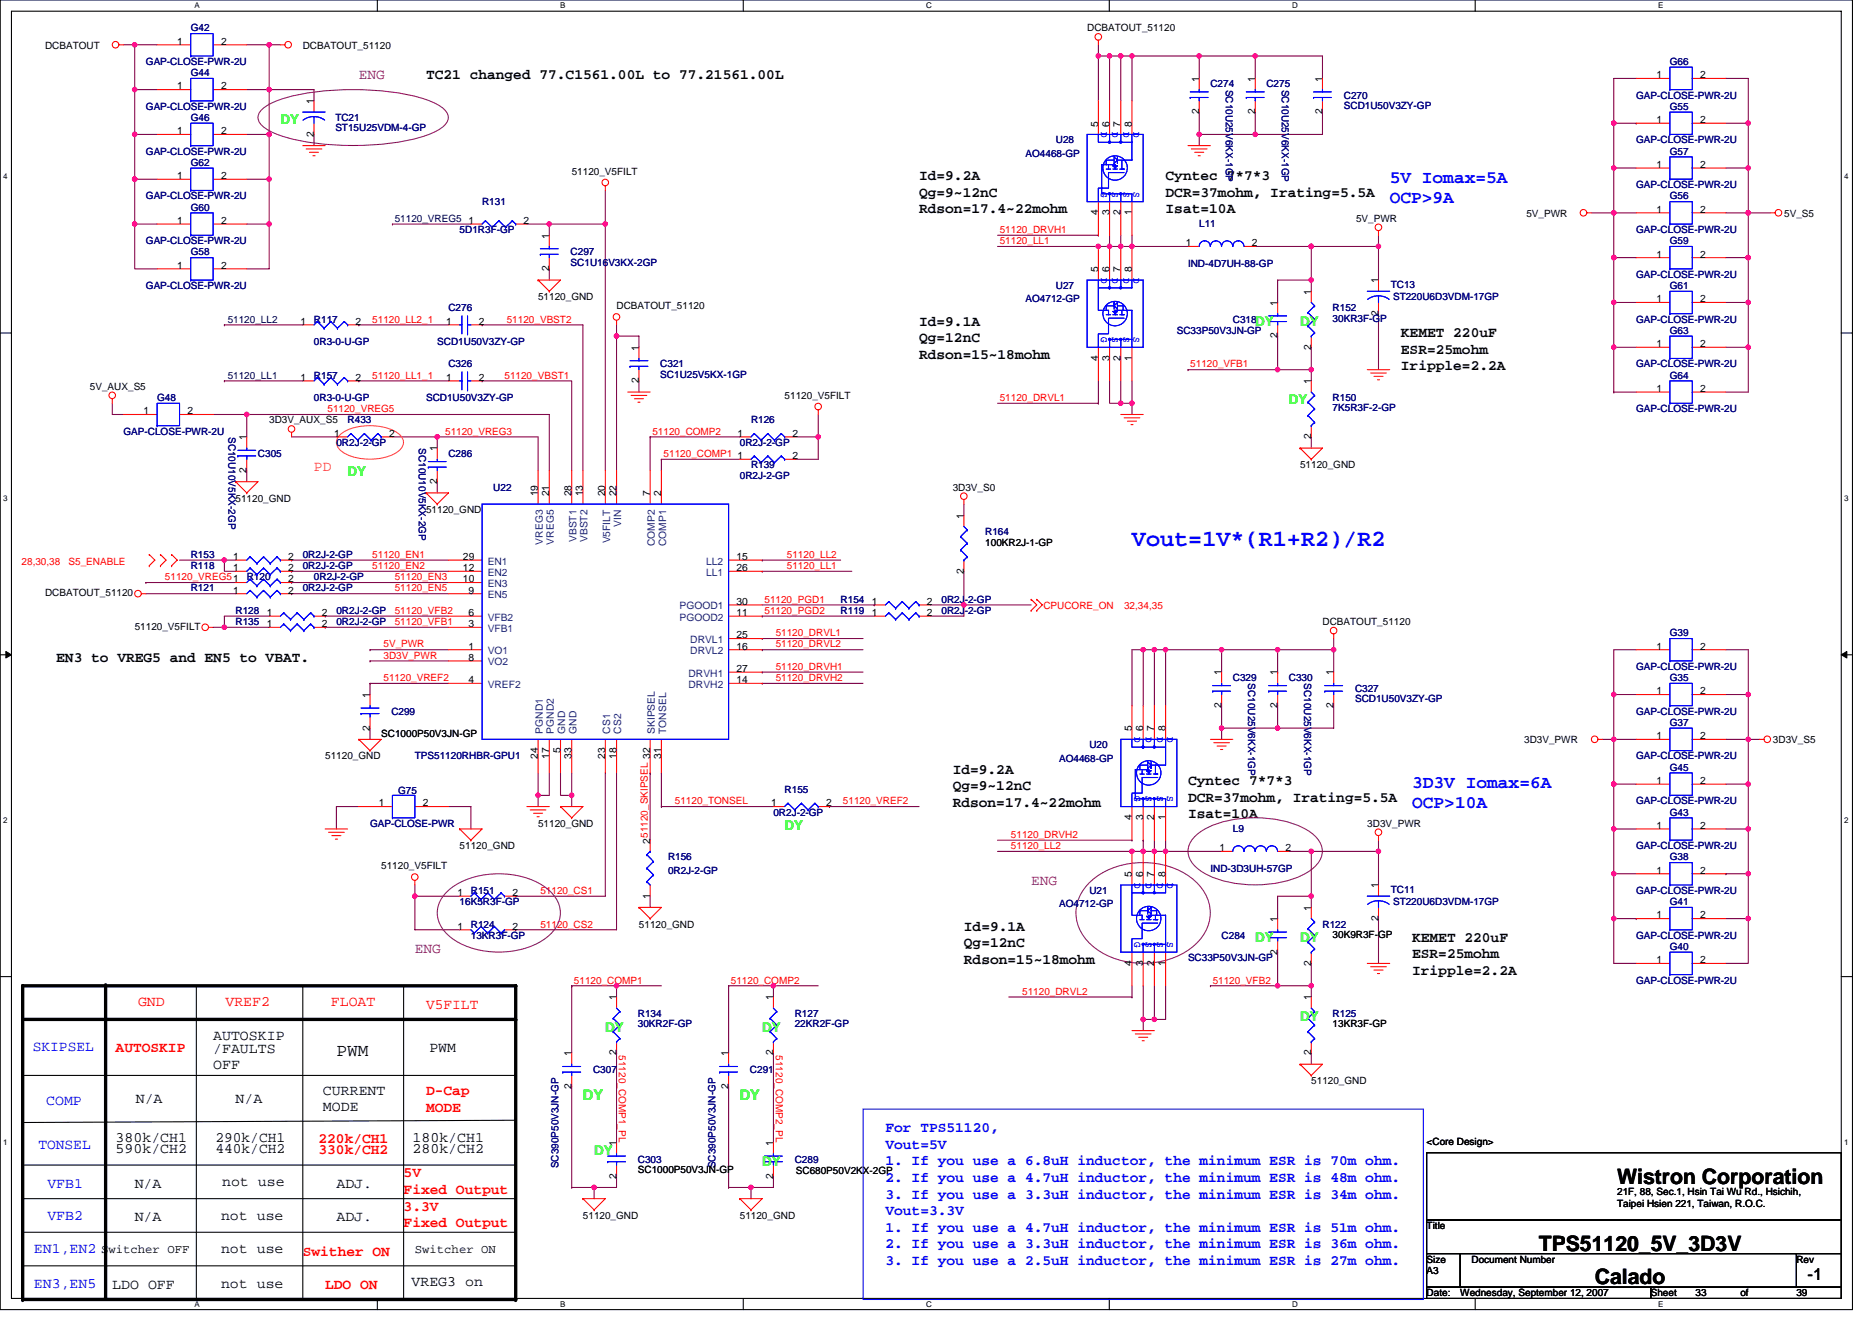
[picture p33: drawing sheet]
<svg xmlns="http://www.w3.org/2000/svg" width="297mm" height="210mm" viewBox="0 0 297 210" stroke-linecap="round" stroke-linejoin="round" font-family="sans-serif">
<defs><g id="words">
<text font-size="3.7" fill="#00f" x="179.6" y="86.7">Vout=1V*(R1+R2)/R2</text>
<g font-size="3.4">
<text x="256.6" y="187.9">Wistron Corporation</text>
<text x="244.2" y="198.5">TPS51120_5V_3D3V</text>
<text x="253" y="203.9">Calado</text>
</g>
<g font-size="2.8" fill="#00f">
<text x="220.5" y="29">5V Iomax=5A</text>
<text x="220.5" y="32.2">OCP&gt;9A</text>
<text x="224.1" y="125">3D3V Iomax=6A</text>
<text x="224.1" y="128.2">OCP&gt;10A</text>
</g>
<text font-size="2.8" x="53.4" y="167.6">PWM</text>
<text font-size="2.6" x="286.8" y="203.1">-1</text>
<g font-size="2.3" fill="#800080">
<text x="56.9" y="12.5">ENG</text>
<text x="163.6" y="140.5">ENG</text>
<text x="65.8" y="151.2">ENG</text>
</g>
<g font-size="2.3">
<text x="67.6" y="12.6">TC21 changed 77.C1561.00L to 77.21561.00L</text>
<text x="145.8" y="28.6">Id=9.2A</text>
<text x="185" y="28.6">Cyntec 7*7*3</text>
<text x="145.8" y="31.2">Qg=9~12nC</text>
<text x="145.8" y="33.8">Rdson=17.4~22mohm</text>
<text x="185" y="31.2">DCR=37mohm, Irating=5.5A</text>
<text x="185" y="33.8">Isat=10A</text>
<text x="145.8" y="51.7">Id=9.1A</text>
<text x="222.3" y="53.5">KEMET 220uF</text>
<text x="145.8" y="54.3">Qg=12nC</text>
<text x="145.8" y="57">Rdson=15~18mohm</text>
<text x="222.3" y="56.1">ESR=25mohm</text>
<text x="222.3" y="58.7">Iripple=2.2A</text>
<text x="8.9" y="105">EN3 to VREG5 and EN5 to VBAT.</text>
<text x="151.2" y="122.8">Id=9.2A</text>
<text x="151.2" y="125.5">Qg=9~12nC</text>
<text x="188.5" y="124.6">Cyntec 7*7*3</text>
<text x="151.2" y="128.1">Rdson=17.4~22mohm</text>
<text x="188.5" y="127.2">DCR=37mohm, Irating=5.5A</text>
<text x="188.5" y="129.9">Isat=10A</text>
<text x="152.9" y="147.7">Id=9.1A</text>
<text x="224.1" y="149.5">KEMET 220uF</text>
<text x="152.9" y="150.3">Qg=12nC</text>
<text x="152.9" y="153">Rdson=15~18mohm</text>
<text x="224.1" y="152.1">ESR=25mohm</text>
<text x="224.1" y="154.7">Iripple=2.2A</text>
<text x="33.8" y="167.2">/FAULTS</text>
<text x="33.8" y="165.1">AUTOSKIP</text>
<text x="68.1" y="167">PWM</text>
<text x="33.8" y="169.7">OFF</text>
<text x="51.2" y="173.8">CURRENT</text>
<text x="21.5" y="175">N/A</text>
<text x="37.4" y="175">N/A</text>
<text x="51.2" y="176.3">MODE</text>
<text x="18.3" y="181.3">380k/CH1</text>
<text x="18.3" y="183">590k/CH2</text>
<text x="34.2" y="183">440k/CH2</text>
<text x="34.2" y="181.3">290k/CH1</text>
<text x="65.5" y="183">280k/CH2</text>
<text x="65.5" y="181.3">180k/CH1</text>
<text x="21.4" y="188.5">N/A</text>
<text x="35.2" y="188.2">not use</text>
<text x="53.4" y="188.5">ADJ.</text>
<text x="21.4" y="193.9">N/A</text>
<text x="35.1" y="193.7">not use</text>
<text x="53.4" y="193.9">ADJ.</text>
<text x="35.1" y="198.8">not use</text>
<text x="17.8" y="204.5">LDO OFF</text>
<text x="35.1" y="204.4">not use</text>
<text x="65.3" y="204.2">VREG3 on</text>
</g>
<text font-size="2.3" fill="#ff8000" x="49.8" y="74.7">PD</text>
<g font-size="2.3" fill="#f00">
<text x="21.9" y="159.7">GND</text>
<text x="35.8" y="159.7">VREF2</text>
<text x="52.5" y="159.7">FLOAT</text>
<text x="67.6" y="160.1">V5FILT</text>
<text x="18.3" y="166.9">AUTOSKIP</text>
<text x="67.6" y="173.9">D-Cap</text>
<text x="67.6" y="176.5">MODE</text>
<text x="50.5" y="183.1">330k/CH2</text>
<text x="50.5" y="181.3">220k/CH1</text>
<text x="64" y="186.8">5V</text>
<text x="64" y="189.5">Fixed Output</text>
<text x="64" y="192.2">3.3V</text>
<text x="64" y="194.8">Fixed Output</text>
<text x="48" y="199.3">Swither ON</text>
<text x="51.6" y="204.6">LDO ON</text>
</g>
<g font-size="2.3" fill="#00f">
<text x="5.2" y="166.8">SKIPSEL</text>
<text x="7.3" y="175.4">COMP</text>
<text x="140.5" y="179.7">For TPS51120,</text>
<text x="6.1" y="182.3">TONSEL</text>
<text x="140.5" y="182.4">Vout=5V</text>
<text x="140.5" y="185">1. If you use a 6.8uH inductor, the minimum ESR is 70m ohm.</text>
<text x="7.5" y="188.5">VFB1</text>
<text x="140.5" y="187.6">2. If you use a 4.7uH inductor, the minimum ESR is 48m ohm.</text>
<text x="140.5" y="190.2">3. If you use a 3.3uH inductor, the minimum ESR is 34m ohm.</text>
<text x="7.5" y="193.7">VFB2</text>
<text x="140.5" y="192.8">Vout=3.3V</text>
<text x="140.5" y="195.5">1. If you use a 4.7uH inductor, the minimum ESR is 51m ohm.</text>
<text x="5.4" y="198.8">EN1,EN2</text>
<text x="140.5" y="198.1">2. If you use a 3.3uH inductor, the minimum ESR is 36m ohm.</text>
<text x="140.5" y="200.7">3. If you use a 2.5uH inductor, the minimum ESR is 27m ohm.</text>
<text x="5.4" y="204.4">EN3,EN5</text>
</g>
<g font-size="2.3" fill="#0f0">
<text x="92.5" y="174.6">DY</text>
<text x="117.4" y="174.6">DY</text>
</g>
<g font-size="2.1" fill="#0f0">
<text x="44.5" y="19.7">DY</text>
<text x="199.2" y="51.8">DY</text>
<text x="206.3" y="51.8">DY</text>
<text x="204.5" y="64.2">DY</text>
<text x="55.2" y="75.6">DY</text>
<text x="124.5" y="131.8">DY</text>
<text x="199.2" y="149.5">DY</text>
<text x="206.3" y="149.5">DY</text>
<text x="206.3" y="162">DY</text>
<text x="96.1" y="163.8">DY</text>
<text x="120.9" y="163.8">DY</text>
<text x="94.3" y="183.3">DY</text>
<text x="120.9" y="185.1">DY</text>
</g>
<g font-size="1.9">
<text x="16" y="198.9">Switcher OFF</text>
<text x="65.8" y="198.9">Switcher ON</text>
</g>
<g font-size="1.6" fill="#000080">
<text x="30.3" y="5">G42</text>
<text x="23.2" y="10.3">GAP-CLOSE-PWR-2U</text>
<text x="265" y="10.3">G66</text>
<text x="23.2" y="17.4">GAP-CLOSE-PWR-2U</text>
<text x="30.3" y="12.1">G44</text>
<text x="192.1" y="13.9">C274</text>
<text x="194.5" y="14.2" transform="rotate(90 194.5 14.2)">SC10U25V6KX-1GP</text>
<text x="201" y="13.9">C275</text>
<text x="203.4" y="14.2" transform="rotate(90 203.4 14.2)">SC10U25V6KX-1GP</text>
<text x="213.2" y="15.6">C270</text>
<text x="213.2" y="17.3">SCD1U50V3ZY-GP</text>
<text x="259.6" y="15.6">GAP-CLOSE-PWR-2U</text>
<text x="265" y="17.4">G55</text>
<text x="30.3" y="19.2">G46</text>
<text x="53.2" y="19.2">TC21</text>
<text x="53.2" y="20.8">ST15U25VDM-4-GP</text>
<text x="167.5" y="22.8">U28</text>
<text x="259.6" y="22.8">GAP-CLOSE-PWR-2U</text>
<text x="23.2" y="24.5">GAP-CLOSE-PWR-2U</text>
<text x="30.3" y="26.3">G62</text>
<text x="162.7" y="24.9">AO4468-GP</text>
<text x="259.6" y="29.9">GAP-CLOSE-PWR-2U</text>
<text x="265" y="24.5">G57</text>
<text x="23.2" y="31.6">GAP-CLOSE-PWR-2U</text>
<text x="30.3" y="33.4">G60</text>
<text x="76.5" y="32.5">R131</text>
<text x="265" y="31.6">G56</text>
<text x="23.2" y="38.8">GAP-CLOSE-PWR-2U</text>
<text x="30.3" y="40.5">G58</text>
<text x="72.9" y="37">5D1R3F-GP</text>
<text x="90.5" y="40.5">C297</text>
<text x="190.3" y="36.1">L11</text>
<text x="259.6" y="37">GAP-CLOSE-PWR-2U</text>
<text x="265" y="38.8">G59</text>
<text x="23.2" y="45.9">GAP-CLOSE-PWR-2U</text>
<text x="90.5" y="42.1">SC1U16V3KX-2GP</text>
<text x="167.5" y="45.9">U27</text>
<text x="188.5" y="42.3">IND-4D7UH-88-GP</text>
<text x="220.7" y="45.7">TC13</text>
<text x="221" y="47.6">ST220U6D3VDM-17GP</text>
<text x="259.6" y="44.1">GAP-CLOSE-PWR-2U</text>
<text x="265" y="45.9">G61</text>
<text x="49.8" y="51.2">R117</text>
<text x="71.2" y="49.4">C276</text>
<text x="162.7" y="48">AO4712-GP</text>
<text x="186.7" y="53">SC33P50V3JN-GP</text>
<text x="195.6" y="51.2">C318</text>
<text x="211.5" y="49.4">R152</text>
<text x="211.5" y="51">30KR3F-GP</text>
<text x="259.6" y="51.2">GAP-CLOSE-PWR-2U</text>
<text x="265" y="53">G63</text>
<text x="49.8" y="54.8">0R3-0-U-GP</text>
<text x="69.4" y="54.8">SCD1U50V3ZY-GP</text>
<text x="71.2" y="58.3">C326</text>
<text x="104.8" y="58.3">C321</text>
<text x="104.8" y="59.9">SC1U25V5KX-1GP</text>
<text x="259.6" y="58.3">GAP-CLOSE-PWR-2U</text>
<text x="24.9" y="63.6">G48</text>
<text x="49.8" y="60.1">R157</text>
<text x="49.8" y="63.6">0R3-0-U-GP</text>
<text x="67.6" y="63.6">SCD1U50V3ZY-GP</text>
<text x="211.5" y="63.6">R150</text>
<text x="211.5" y="65.3">7K5R3F-2-GP</text>
<text x="259.6" y="65.4">GAP-CLOSE-PWR-2U</text>
<text x="265" y="60.1">G64</text>
<text x="19.6" y="69">GAP-CLOSE-PWR-2U</text>
<text x="36.3" y="69.3" transform="rotate(90 36.3 69.3)">SC10U10V5KX-2GP</text>
<text x="53.4" y="70.8">0R2J-2-GP</text>
<text x="55.2" y="67.2">R433</text>
<text x="66.5" y="71.1" transform="rotate(90 66.5 71.1)">SC10U10V5KX-2GP</text>
<text x="117.4" y="70.8">0R2J-2-GP</text>
<text x="119.2" y="67.2">R126</text>
<text x="40.9" y="72.5">C305</text>
<text x="71.2" y="72.5">C286</text>
<text x="78.3" y="77.9">U22</text>
<text x="117.4" y="76.1">0R2J-2-GP</text>
<text x="119.2" y="74.3">R139</text>
<text x="30.3" y="88.5">R153</text>
<text x="48" y="88.5">0R2J-2-GP</text>
<text x="156.3" y="85">R164</text>
<text x="30.3" y="90.3">R118</text>
<text x="30.3" y="93.9">R121</text>
<text x="39.2" y="92.1">R120</text>
<text x="48" y="90.3">0R2J-2-GP</text>
<text x="48" y="93.9">0R2J-2-GP</text>
<text x="49.8" y="92.1">0R2J-2-GP</text>
<text x="133.4" y="95.7">R154</text>
<text x="149.4" y="95.7">0R2J-2-GP</text>
<text x="37.4" y="97.4">R128</text>
<text x="37.4" y="99.2">R135</text>
<text x="53.4" y="97.4">0R2J-2-GP</text>
<text x="53.4" y="99.2">0R2J-2-GP</text>
<text x="133.4" y="97.4">R119</text>
<text x="149.4" y="97.4">0R2J-2-GP</text>
<text x="265" y="101">G39</text>
<text x="259.6" y="106.3">GAP-CLOSE-PWR-2U</text>
<text x="62.1" y="113.4">C299</text>
<text x="195.6" y="108.1">C329</text>
<text x="198.1" y="108.5" transform="rotate(90 198.1 108.5)">SC10U25V6KX-1GP</text>
<text x="204.5" y="108.1">C330</text>
<text x="206.9" y="108.5" transform="rotate(90 206.9 108.5)">SC10U25V6KX-1GP</text>
<text x="215" y="109.9">C327</text>
<text x="215" y="111.5">SCD1U50V3ZY-GP</text>
<text x="259.6" y="113.4">GAP-CLOSE-PWR-2U</text>
<text x="265" y="108.1">G35</text>
<text x="172.9" y="118.8">U20</text>
<text x="265" y="115.2">G37</text>
<text x="65.8" y="120.5">TPS51120RHBR-GPU1</text>
<text x="124.5" y="125.9">R155</text>
<text x="168.1" y="120.9">AO4468-GP</text>
<text x="259.6" y="120.5">GAP-CLOSE-PWR-2U</text>
<text x="265" y="122.3">G45</text>
<text x="58.7" y="131.2">GAP-CLOSE-PWR</text>
<text x="63.2" y="126">G75</text>
<text x="122.7" y="129.4">0R2J-2-GP</text>
<text x="259.6" y="127.7">GAP-CLOSE-PWR-2U</text>
<text x="265" y="129.4">G43</text>
<text x="106" y="136.5">R156</text>
<text x="195.6" y="132.1">L9</text>
<text x="259.6" y="134.8">GAP-CLOSE-PWR-2U</text>
<text x="265" y="136.5">G38</text>
<text x="72.9" y="143.7">16K5R3F-GP</text>
<text x="74.7" y="141.9">R151</text>
<text x="106" y="138.7">0R2J-2-GP</text>
<text x="172.9" y="141.9">U21</text>
<text x="192.1" y="138.3">IND-3D3UH-57GP</text>
<text x="220.7" y="141.7">TC11</text>
<text x="221" y="143.7">ST220U6D3VDM-17GP</text>
<text x="259.6" y="141.9">GAP-CLOSE-PWR-2U</text>
<text x="265" y="143.7">G41</text>
<text x="74.7" y="147.2">R124</text>
<text x="74.7" y="149">13KR3F-GP</text>
<text x="168.1" y="144">AO4712-GP</text>
<text x="193.8" y="149">C284</text>
<text x="209.8" y="147.2">R122</text>
<text x="259.6" y="149">GAP-CLOSE-PWR-2U</text>
<text x="188.5" y="152.5">SC33P50V3JN-GP</text>
<text x="265" y="150.8">G40</text>
<text x="101.2" y="161.4">R134</text>
<text x="126.1" y="161.4">R127</text>
<text x="211.5" y="161.4">R125</text>
<text x="259.6" y="156.1">GAP-CLOSE-PWR-2U</text>
<text x="101.2" y="163">30KR2F-GP</text>
<text x="126.1" y="163">22KR2F-GP</text>
<text x="94.1" y="170.3">C307</text>
<text x="119" y="170.3">C291</text>
<text x="88.6" y="185.4" transform="rotate(-90 88.6 185.4)">SC390P50V3JN-GP</text>
<text x="101.2" y="184.6">C303</text>
<text x="113.5" y="185.4" transform="rotate(-90 113.5 185.4)">SC390P50V3JN-GP</text>
<text x="126.1" y="184.6">C289</text>
</g>
<g font-size="1.6">
<text x="172.5" y="5">DCBATOUT_51120</text>
<text x="7.2" y="7.8">DCBATOUT</text>
<text x="28.1" y="7.1">1</text>
<text x="35.1" y="7.1">2</text>
<text x="48" y="7.8">DCBATOUT_51120</text>
<text x="28.1" y="14.2">1</text>
<text x="35.1" y="14.2">2</text>
<text x="49.8" y="16.5" transform="rotate(-90 49.8 16.5)">1</text>
<text x="190.3" y="13" transform="rotate(-90 190.3 13)">1</text>
<text x="199.2" y="13" transform="rotate(-90 199.2 13)">1</text>
<text x="209.8" y="13" transform="rotate(-90 209.8 13)">1</text>
<text x="262.8" y="12.4">1</text>
<text x="269.8" y="12.4">2</text>
<text x="28.1" y="21.3">1</text>
<text x="35.1" y="21.3">2</text>
<text x="49.8" y="21.7" transform="rotate(-90 49.8 21.7)">2</text>
<text x="174.3" y="20.1" transform="rotate(-90 174.3 20.1)">5</text>
<text x="176" y="20.1" transform="rotate(-90 176 20.1)">6</text>
<text x="177.8" y="20.1" transform="rotate(-90 177.8 20.1)">7</text>
<text x="179.6" y="20.1" transform="rotate(-90 179.6 20.1)">8</text>
<text x="190.3" y="18.2" transform="rotate(-90 190.3 18.2)">2</text>
<text x="199.2" y="18.2" transform="rotate(-90 199.2 18.2)">2</text>
<text x="209.8" y="18.2" transform="rotate(-90 209.8 18.2)">2</text>
<text x="262.8" y="19.5">1</text>
<text x="269.8" y="19.5">2</text>
<text x="28.1" y="28.4">1</text>
<text x="35.1" y="28.4">2</text>
<text x="90.7" y="27.7">51120_V5FILT</text>
<text x="262.8" y="26.6">1</text>
<text x="269.8" y="26.6">2</text>
<text x="28.1" y="35.5">1</text>
<text x="35.1" y="35.5">2</text>
<text x="74.4" y="35.5">1</text>
<text x="83.1" y="35.5">2</text>
<text x="174.3" y="34.2" transform="rotate(-90 174.3 34.2)">4</text>
<text x="176" y="34.2" transform="rotate(-90 176 34.2)">3</text>
<text x="177.8" y="34.2" transform="rotate(-90 177.8 34.2)">2</text>
<text x="179.6" y="34.2" transform="rotate(-90 179.6 34.2)">1</text>
<text x="215.2" y="35.2">5V_PWR</text>
<text x="242.2" y="34.5">5V_PWR</text>
<text x="262.8" y="33.8">1</text>
<text x="269.8" y="33.8">2</text>
<text x="283.1" y="34.5">5V_S5</text>
<text x="87.1" y="37.9" transform="rotate(-90 87.1 37.9)">1</text>
<text x="188.1" y="39.1">1</text>
<text x="198.6" y="39.1">2</text>
<text x="262.8" y="40.9">1</text>
<text x="269.8" y="40.9">2</text>
<text x="28.1" y="42.7">1</text>
<text x="35.1" y="42.7">2</text>
<text x="85.4" y="47.6">51120_GND</text>
<text x="87.1" y="43.1" transform="rotate(-90 87.1 43.1)">2</text>
<text x="174.3" y="43.2" transform="rotate(-90 174.3 43.2)">5</text>
<text x="176" y="43.2" transform="rotate(-90 176 43.2)">6</text>
<text x="177.8" y="43.2" transform="rotate(-90 177.8 43.2)">7</text>
<text x="179.6" y="43.2" transform="rotate(-90 179.6 43.2)">8</text>
<text x="208" y="46.8" transform="rotate(-90 208 46.8)">1</text>
<text x="218.7" y="45" transform="rotate(-90 218.7 45)">1</text>
<text x="262.8" y="48">1</text>
<text x="269.8" y="48">2</text>
<text x="47.7" y="51.5">1</text>
<text x="56.4" y="51.5">2</text>
<text x="70.8" y="51.5">1</text>
<text x="76" y="51.5">2</text>
<text x="97.8" y="49.1">DCBATOUT_51120</text>
<text x="202.7" y="53.7" transform="rotate(-90 202.7 53.7)">2</text>
<text x="202.7" y="48.5" transform="rotate(-90 202.7 48.5)">1</text>
<text x="218.7" y="50.2" transform="rotate(-90 218.7 50.2)">2</text>
<text x="101.4" y="55.6" transform="rotate(-90 101.4 55.6)">1</text>
<text x="174.3" y="57.3" transform="rotate(-90 174.3 57.3)">4</text>
<text x="176" y="57.3" transform="rotate(-90 176 57.3)">3</text>
<text x="177.8" y="57.3" transform="rotate(-90 177.8 57.3)">2</text>
<text x="179.6" y="57.3" transform="rotate(-90 179.6 57.3)">1</text>
<text x="208" y="55.5" transform="rotate(-90 208 55.5)">2</text>
<text x="262.8" y="55.1">1</text>
<text x="269.8" y="55.1">2</text>
<text x="14.3" y="61.9">5V_AUX_S5</text>
<text x="22.8" y="65.8">1</text>
<text x="29.7" y="65.8">2</text>
<text x="47.7" y="60.4">1</text>
<text x="56.4" y="60.4">2</text>
<text x="70.8" y="60.4">1</text>
<text x="76" y="60.4">2</text>
<text x="101.4" y="60.8" transform="rotate(-90 101.4 60.8)">2</text>
<text x="124.5" y="63.3">51120_V5FILT</text>
<text x="208" y="61" transform="rotate(-90 208 61)">1</text>
<text x="262.8" y="62.2">1</text>
<text x="269.8" y="62.2">2</text>
<text x="39.1" y="69.9" transform="rotate(-90 39.1 69.9)">1</text>
<text x="42.7" y="67.2">3D3V_AUX_S5</text>
<text x="53" y="69.3">1</text>
<text x="61.7" y="69.3">2</text>
<text x="69.4" y="71.6" transform="rotate(-90 69.4 71.6)">1</text>
<text x="117" y="69.3">1</text>
<text x="125.7" y="69.3">2</text>
<text x="208" y="69.7" transform="rotate(-90 208 69.7)">2</text>
<text x="39.1" y="75.1" transform="rotate(-90 39.1 75.1)">2</text>
<text x="69.4" y="76.8" transform="rotate(-90 69.4 76.8)">2</text>
<text x="117" y="72.9">1</text>
<text x="125.7" y="72.9">2</text>
<text x="151.2" y="77.9">3D3V_S0</text>
<text x="206.3" y="74.3">51120_GND</text>
<text x="37.4" y="79.7">51120_GND</text>
<text x="67.6" y="81.4">51120_GND</text>
<text x="85.4" y="78.8" transform="rotate(-90 85.4 78.8)">19</text>
<text x="87.1" y="78.8" transform="rotate(-90 87.1 78.8)">21</text>
<text x="90.7" y="78.8" transform="rotate(-90 90.7 78.8)">28</text>
<text x="92.5" y="78.8" transform="rotate(-90 92.5 78.8)">13</text>
<text x="96" y="78.8" transform="rotate(-90 96 78.8)">20</text>
<text x="97.8" y="78.8" transform="rotate(-90 97.8 78.8)">22</text>
<text x="103.1" y="78.8" transform="rotate(-90 103.1 78.8)">7</text>
<text x="104.9" y="78.8" transform="rotate(-90 104.9 78.8)">2</text>
<text x="152.9" y="82.3" transform="rotate(-90 152.9 82.3)">1</text>
<text x="37" y="88.9">1</text>
<text x="45.7" y="88.9">2</text>
<text x="73.5" y="88.9">29</text>
<text x="116.9" y="88.9">15</text>
<text x="156.3" y="86.6">100KR2J-1-GP</text>
<text x="7.2" y="94.6">DCBATOUT_51120</text>
<text x="37" y="90.7">1</text>
<text x="37" y="94.2">1</text>
<text x="45.7" y="92.4">2</text>
<text x="45.7" y="90.7">2</text>
<text x="45.7" y="94.2">2</text>
<text x="73.5" y="92.4">10</text>
<text x="73.5" y="90.7">12</text>
<text x="74.4" y="94.2">9</text>
<text x="116.9" y="96">30</text>
<text x="116.9" y="90.7">26</text>
<text x="138.4" y="96">1</text>
<text x="147.1" y="96">2</text>
<text x="152.9" y="91.1" transform="rotate(-90 152.9 91.1)">2</text>
<text x="21.4" y="99.9">51120_V5FILT</text>
<text x="42.4" y="97.8">1</text>
<text x="42.4" y="99.5">1</text>
<text x="51.1" y="97.8">2</text>
<text x="51.1" y="99.5">2</text>
<text x="74.4" y="99.5">3</text>
<text x="74.4" y="97.8">6</text>
<text x="116.9" y="97.8">11</text>
<text x="116.9" y="101.3">25</text>
<text x="138.4" y="97.8">1</text>
<text x="147.1" y="97.8">2</text>
<text x="209.8" y="99.2">DCBATOUT_51120</text>
<text x="74.4" y="103.1">1</text>
<text x="74.4" y="104.9">8</text>
<text x="116.9" y="106.7">27</text>
<text x="116.9" y="103.1">16</text>
<text x="193.8" y="107.2" transform="rotate(-90 193.8 107.2)">1</text>
<text x="202.7" y="107.2" transform="rotate(-90 202.7 107.2)">1</text>
<text x="211.6" y="107.2" transform="rotate(-90 211.6 107.2)">1</text>
<text x="262.8" y="103.1">1</text>
<text x="269.8" y="103.1">2</text>
<text x="58.7" y="110.8" transform="rotate(-90 58.7 110.8)">1</text>
<text x="74.4" y="108.4">4</text>
<text x="116.9" y="108.4">14</text>
<text x="193.8" y="112.4" transform="rotate(-90 193.8 112.4)">2</text>
<text x="202.7" y="112.4" transform="rotate(-90 202.7 112.4)">2</text>
<text x="211.6" y="112.4" transform="rotate(-90 211.6 112.4)">2</text>
<text x="262.8" y="110.2">1</text>
<text x="269.8" y="110.2">2</text>
<text x="58.7" y="116" transform="rotate(-90 58.7 116)">2</text>
<text x="60.5" y="117">SC1000P50V3JN-GP</text>
<text x="88.9" y="119.5" transform="rotate(-90 88.9 119.5)">5</text>
<text x="179.6" y="116.1" transform="rotate(-90 179.6 116.1)">5</text>
<text x="181.4" y="116.1" transform="rotate(-90 181.4 116.1)">6</text>
<text x="183.2" y="116.1" transform="rotate(-90 183.2 116.1)">7</text>
<text x="184.9" y="116.1" transform="rotate(-90 184.9 116.1)">8</text>
<text x="241.8" y="117.9">3D3V_PWR</text>
<text x="262.8" y="117.3">1</text>
<text x="269.8" y="117.3">2</text>
<text x="281.3" y="117.9">3D3V_S5</text>
<text x="51.6" y="120.5">51120_GND</text>
<text x="85.4" y="120.4" transform="rotate(-90 85.4 120.4)">24</text>
<text x="87.1" y="120.4" transform="rotate(-90 87.1 120.4)">17</text>
<text x="90.7" y="120.4" transform="rotate(-90 90.7 120.4)">33</text>
<text x="96" y="120.4" transform="rotate(-90 96 120.4)">23</text>
<text x="97.8" y="120.4" transform="rotate(-90 97.8 120.4)">18</text>
<text x="104.9" y="120.4" transform="rotate(-90 104.9 120.4)">31</text>
<text x="262.8" y="124.4">1</text>
<text x="269.8" y="124.4">2</text>
<text x="60.1" y="128">1</text>
<text x="67.1" y="128">2</text>
<text x="85.4" y="131.2">51120_GND</text>
<text x="122.4" y="128">1</text>
<text x="131.1" y="128">2</text>
<text x="179.6" y="130.2" transform="rotate(-90 179.6 130.2)">4</text>
<text x="181.4" y="130.2" transform="rotate(-90 181.4 130.2)">3</text>
<text x="183.2" y="130.2" transform="rotate(-90 183.2 130.2)">2</text>
<text x="184.9" y="130.2" transform="rotate(-90 184.9 130.2)">1</text>
<text x="217" y="131.2">3D3V_PWR</text>
<text x="262.8" y="131.6">1</text>
<text x="269.8" y="131.6">2</text>
<text x="60.5" y="138">51120_V5FILT</text>
<text x="72.9" y="134.8">51120_GND</text>
<text x="103.1" y="133.9" transform="rotate(-90 103.1 133.9)">251120_SKIPSEL 32</text>
<text x="193.5" y="135.1">1</text>
<text x="204" y="135.1">2</text>
<text x="72.6" y="142.2">1</text>
<text x="81.3" y="142.2">2</text>
<text x="103.1" y="142.6" transform="rotate(-90 103.1 142.6)">1</text>
<text x="179.6" y="139.2" transform="rotate(-90 179.6 139.2)">5</text>
<text x="181.4" y="139.2" transform="rotate(-90 181.4 139.2)">6</text>
<text x="183.2" y="139.2" transform="rotate(-90 183.2 139.2)">7</text>
<text x="184.9" y="139.2" transform="rotate(-90 184.9 139.2)">8</text>
<text x="218.7" y="141" transform="rotate(-90 218.7 141)">1</text>
<text x="262.8" y="138.7">1</text>
<text x="269.8" y="138.7">2</text>
<text x="72.6" y="147.6">1</text>
<text x="81.3" y="147.6">2</text>
<text x="101.4" y="147.2">51120_GND</text>
<text x="202.7" y="146.3" transform="rotate(-90 202.7 146.3)">1</text>
<text x="208" y="144.5" transform="rotate(-90 208 144.5)">1</text>
<text x="211.5" y="148.8">30K9R3F-GP</text>
<text x="218.7" y="146.2" transform="rotate(-90 218.7 146.2)">2</text>
<text x="262.8" y="145.8">1</text>
<text x="269.8" y="145.8">2</text>
<text x="179.6" y="153.3" transform="rotate(-90 179.6 153.3)">4</text>
<text x="181.4" y="153.3" transform="rotate(-90 181.4 153.3)">3</text>
<text x="183.2" y="153.3" transform="rotate(-90 183.2 153.3)">2</text>
<text x="184.9" y="153.3" transform="rotate(-90 184.9 153.3)">1</text>
<text x="202.7" y="151.5" transform="rotate(-90 202.7 151.5)">2</text>
<text x="208" y="153.3" transform="rotate(-90 208 153.3)">2</text>
<text x="262.8" y="152.9">1</text>
<text x="269.8" y="152.9">2</text>
<text x="97.8" y="158.8" transform="rotate(-90 97.8 158.8)">1</text>
<text x="122.7" y="158.8" transform="rotate(-90 122.7 158.8)">1</text>
<text x="208" y="158.8" transform="rotate(-90 208 158.8)">1</text>
<text x="90.7" y="167.7" transform="rotate(-90 90.7 167.7)">1</text>
<text x="97.8" y="167.5" transform="rotate(-90 97.8 167.5)">2</text>
<text x="115.6" y="167.7" transform="rotate(-90 115.6 167.7)">1</text>
<text x="122.7" y="167.5" transform="rotate(-90 122.7 167.5)">2</text>
<text x="208" y="167.5" transform="rotate(-90 208 167.5)">2</text>
<text x="211.5" y="163">13KR3F-GP</text>
<text x="90.7" y="172.8" transform="rotate(-90 90.7 172.8)">2</text>
<text x="115.6" y="172.8" transform="rotate(-90 115.6 172.8)">2</text>
<text x="208.1" y="172.1">51120_GND</text>
<text x="97.8" y="181.9" transform="rotate(-90 97.8 181.9)">1</text>
<text x="122.7" y="181.9" transform="rotate(-90 122.7 181.9)">1</text>
<text x="226.4" y="181.7">&lt;Core Design&gt;</text>
<text x="97.8" y="187.1" transform="rotate(-90 97.8 187.1)">2</text>
<text x="101.2" y="186.2">SC1000P50V3JN-GP</text>
<text x="122.7" y="187.1" transform="rotate(-90 122.7 187.1)">2</text>
<text x="126.3" y="186.3">SC680P50V2KX-2GP</text>
<text x="256.6" y="189.7">21F, 88, Sec.1, Hsin Tai Wu Rd., Hsichih,</text>
<text x="256.6" y="191.5">Taipei Hsien 221, Taiwan, R.O.C.</text>
<text x="92.5" y="193.4">51120_GND</text>
<text x="117.4" y="193.4">51120_GND</text>
<text x="226.4" y="195.1">Title</text>
<text x="226.4" y="202.2">A3</text>
<text x="226.4" y="200.4">Size</text>
<text x="233.5" y="200.4">Document Number</text>
<text x="285" y="200.4">Rev</text>
<text x="226.4" y="205.7">Date:</text>
<text x="231.7" y="205.7">Wednesday, September 12, 2007</text>
<text x="261.9" y="205.7">Sheet</text>
<text x="269" y="205.7">33</text>
<text x="276.2" y="205.7">of</text>
<text x="285" y="205.7">39</text>
</g>
<g font-size="1.6" fill="#00f">
<text x="174.7" y="21" transform="rotate(90 174.7 21)">D</text>
<text x="176.5" y="21" transform="rotate(90 176.5 21)">D</text>
<text x="178.3" y="21" transform="rotate(90 178.3 21)">D</text>
<text x="179.9" y="21" transform="rotate(90 179.9 21)">D</text>
<text x="174.7" y="30.4" transform="rotate(90 174.7 30.4)">G</text>
<text x="176.5" y="30.4" transform="rotate(90 176.5 30.4)">S</text>
<text x="178.3" y="30.4" transform="rotate(90 178.3 30.4)">S</text>
<text x="179.9" y="30.4" transform="rotate(90 179.9 30.4)">S</text>
<text x="174.7" y="44.1" transform="rotate(90 174.7 44.1)">D</text>
<text x="176.5" y="44.1" transform="rotate(90 176.5 44.1)">D</text>
<text x="178.3" y="44.1" transform="rotate(90 178.3 44.1)">D</text>
<text x="179.9" y="44.1" transform="rotate(90 179.9 44.1)">D</text>
<text x="174.7" y="53.5" transform="rotate(90 174.7 53.5)">G</text>
<text x="176.5" y="53.5" transform="rotate(90 176.5 53.5)">S</text>
<text x="178.3" y="53.5" transform="rotate(90 178.3 53.5)">S</text>
<text x="179.9" y="53.5" transform="rotate(90 179.9 53.5)">S</text>
<text x="180" y="117" transform="rotate(90 180 117)">D</text>
<text x="181.8" y="117" transform="rotate(90 181.8 117)">D</text>
<text x="183.6" y="117" transform="rotate(90 183.6 117)">D</text>
<text x="185.2" y="117" transform="rotate(90 185.2 117)">D</text>
<text x="180" y="126.4" transform="rotate(90 180 126.4)">G</text>
<text x="181.8" y="126.4" transform="rotate(90 181.8 126.4)">S</text>
<text x="183.6" y="126.4" transform="rotate(90 183.6 126.4)">S</text>
<text x="185.2" y="126.4" transform="rotate(90 185.2 126.4)">S</text>
<text x="180" y="140.1" transform="rotate(90 180 140.1)">D</text>
<text x="181.8" y="140.1" transform="rotate(90 181.8 140.1)">D</text>
<text x="183.6" y="140.1" transform="rotate(90 183.6 140.1)">D</text>
<text x="185.2" y="140.1" transform="rotate(90 185.2 140.1)">D</text>
<text x="180" y="149.5" transform="rotate(90 180 149.5)">G</text>
<text x="181.8" y="149.5" transform="rotate(90 181.8 149.5)">S</text>
<text x="183.6" y="149.5" transform="rotate(90 183.6 149.5)">S</text>
<text x="185.2" y="149.5" transform="rotate(90 185.2 149.5)">S</text>
</g>
<g font-size="1.6" fill="#000040">
<text x="62.6" y="35.2">51120_VREG5</text>
<text x="36.1" y="51.2">51120_LL2</text>
<text x="36.1" y="60.1">51120_LL1</text>
</g>
<g font-size="1.6" fill="#f00">
<text x="158.6" y="37">51120_DRVH1</text>
<text x="158.6" y="38.8">51120_LL1</text>
<text x="59.1" y="51.2">51120_LL2_1</text>
<text x="80.4" y="51.2">51120_VBST2</text>
<text x="188.9" y="58.3">51120_VFB1</text>
<text x="52" y="65.4">51120_VREG5</text>
<text x="59.1" y="60.1">51120_LL1_1</text>
<text x="80" y="60.1">51120_VBST1</text>
<text x="158.6" y="63.6">51120_DRVL1</text>
<text x="70.6" y="69">51120_VREG3</text>
<text x="103.5" y="69">51120_COMP2</text>
<text x="105.3" y="72.5">51120_COMP1</text>
<text x="3.4" y="89.6">28,30,38</text>
<text x="10.9" y="89.6">S5_ENABLE</text>
<text x="59.1" y="88.5">51120_EN1</text>
<text x="124.9" y="88.5">51120_LL2</text>
<text x="26.2" y="92.1">51120_VREG51</text>
<text x="59.1" y="90.3">51120_EN2</text>
<text x="62.6" y="92.1">51120_EN3</text>
<text x="62.6" y="93.9">51120_EN5</text>
<text x="121.3" y="95.7">51120_PGD1</text>
<text x="124.9" y="90.3">51120_LL1</text>
<text x="62.6" y="97.4">51120_VFB2</text>
<text x="62.6" y="99.2">51120_VFB1</text>
<text x="121.3" y="97.4">51120_PGD2</text>
<text x="123.1" y="101">51120_DRVL1</text>
<text x="165.6" y="96.7">CPUCORE_ON</text>
<text x="178.4" y="96.7">32,34,35</text>
<text x="60.9" y="102.8">5V_PWR</text>
<text x="60.9" y="104.5">3D3V_PWR</text>
<text x="123.1" y="102.8">51120_DRVL2</text>
<text x="123.1" y="106.3">51120_DRVH1</text>
<text x="60.9" y="108.1">51120_VREF2</text>
<text x="123.1" y="108.1">51120_DRVH2</text>
<text x="107.1" y="127.7">51120_TONSEL</text>
<text x="133.7" y="127.7">51120_VREF2</text>
<text x="160.4" y="133">51120_DRVH2</text>
<text x="160.4" y="134.8">51120_LL2</text>
<text x="85.7" y="141.9">51120_CS1</text>
<text x="85.7" y="147.2">51120_CS2</text>
<text x="91.1" y="156.1">51120_COMP1</text>
<text x="116" y="156.1">51120_COMP2</text>
<text x="162.2" y="157.9">51120_DRVL2</text>
<text x="192.4" y="156.1">51120_VFB2</text>
<text x="98.2" y="167.5" transform="rotate(90 98.2 167.5)">51120_COMP1_PL</text>
<text x="123.1" y="167.5" transform="rotate(90 123.1 167.5)">51120_COMP2_PL</text>
</g>
<g font-size="1.6" fill="#004080">
<text x="98.6" y="83.6" transform="rotate(-90 98.6 83.6)">VIN</text>
<text x="77.4" y="89.6">EN1</text>
<text x="86.1" y="86.4" transform="rotate(-90 86.1 86.4)">VREG3</text>
<text x="87.9" y="86.4" transform="rotate(-90 87.9 86.4)">VREG5</text>
<text x="91.5" y="86" transform="rotate(-90 91.5 86)">VBST1</text>
<text x="93.2" y="86" transform="rotate(-90 93.2 86)">VBST2</text>
<text x="96.8" y="86.2" transform="rotate(-90 96.8 86.2)">V5FILT</text>
<text x="103.9" y="86.7" transform="rotate(-90 103.9 86.7)">COMP2</text>
<text x="105.7" y="86.7" transform="rotate(-90 105.7 86.7)">COMP1</text>
<text x="112.1" y="89.6">LL2</text>
<text x="77.4" y="95">EN5</text>
<text x="77.4" y="93.2">EN3</text>
<text x="77.4" y="91.4">EN2</text>
<text x="112.1" y="91.4">LL1</text>
<text x="77.4" y="100.3">VFB1</text>
<text x="77.4" y="98.5">VFB2</text>
<text x="107.8" y="98.5">PGOOD2</text>
<text x="107.8" y="96.7">PGOOD1</text>
<text x="77.4" y="103.8">VO1</text>
<text x="77.4" y="105.6">VO2</text>
<text x="109.3" y="107.4">DRVH1</text>
<text x="109.5" y="103.8">DRVL2</text>
<text x="109.5" y="102.1">DRVL1</text>
<text x="77.4" y="109.2">VREF2</text>
<text x="109.3" y="109.2">DRVH2</text>
<text x="86.1" y="116.5" transform="rotate(-90 86.1 116.5)">PGND1</text>
<text x="87.9" y="116.5" transform="rotate(-90 87.9 116.5)">PGND2</text>
<text x="89.7" y="116.5" transform="rotate(-90 89.7 116.5)">GND</text>
<text x="91.5" y="116.5" transform="rotate(-90 91.5 116.5)">GND</text>
<text x="96.8" y="116.5" transform="rotate(-90 96.8 116.5)">CS1</text>
<text x="98.6" y="116.5" transform="rotate(-90 98.6 116.5)">CS2</text>
<text x="103.9" y="116.5" transform="rotate(-90 103.9 116.5)">SKIPSEL</text>
<text x="105.7" y="116.5" transform="rotate(-90 105.7 116.5)">TONSEL</text>
</g>
<g font-size="1.3">
<text x="30.8" y="1.3">A</text>
<text x="88.9" y="1.3">B</text>
<text x="147" y="1.3">C</text>
<text x="205" y="1.3">D</text>
<text x="263.1" y="1.3">E</text>
<text x=".5" y="28.4">4</text>
<text x="292.6" y="28.4">4</text>
<text x=".5" y="79.5">3</text>
<text x="292.6" y="79.5">3</text>
<text x=".5" y="130.6">2</text>
<text x="292.6" y="130.6">2</text>
<text x=".5" y="181.7">1</text>
<text x="292.6" y="181.7">1</text>
<text x="30.8" y="207.4">A</text>
<text x="88.9" y="207.4">B</text>
<text x="147" y="207.4">C</text>
<text x="205" y="207.4">D</text>
<text x="263.1" y="207.4">E</text>
</g>
</g></defs>
<path d="M0 0h293.9v207.9h-293.9zM1.8 1.8h290.4v204.3h-290.4z" fill="none" stroke="#000" stroke-width=".17"/>
<g fill="#fff">
<path d="M30.8 .2h.9v1.4h-.9z"/>
<path d="M30.8 206.3h.9v1.4h-.9z"/>
</g>
<path d="M59.9 0v1.8M59.9 206.1v1.8" fill="none" stroke="#000" stroke-width=".17"/>
<g fill="#fff">
<path d="M88.9 .2h.8v1.4h-.8z"/>
<path d="M88.9 206.3h.8v1.4h-.8z"/>
</g>
<path d="M117.9 0v1.8M117.9 206.1v1.8" fill="none" stroke="#000" stroke-width=".17"/>
<g fill="#fff">
<path d="M147 .2h.9v1.4h-.9z"/>
<path d="M147 206.3h.9v1.4h-.9z"/>
</g>
<path d="M176 0v1.8M176 206.1v1.8" fill="none" stroke="#000" stroke-width=".17"/>
<g fill="#fff">
<path d="M205 .2h.9v1.4h-.9z"/>
<path d="M205 206.3h.9v1.4h-.9z"/>
</g>
<path d="M234.1 0v1.8M234.1 206.1v1.8" fill="none" stroke="#000" stroke-width=".17"/>
<g fill="#fff">
<path d="M263.1 .2h.8v1.4h-.8z"/>
<path d="M263.1 206.3h.8v1.4h-.8z"/>
<path d="M.5 27.3h.7v1.4h-.7z"/>
<path d="M292.6 27.3h.7v1.4h-.7z"/>
<path d="M.5 78.4h.7v1.4h-.7z"/>
<path d="M292.6 78.4h.7v1.4h-.7z"/>
</g>
<path d="M0 52.9h1.8M292.2 52.9h1.7" fill="none" stroke="#000" stroke-width=".17"/>
<g fill="#fff">
<path d="M.5 129.5h.7v1.4h-.7z"/>
<path d="M292.6 129.5h.7v1.4h-.7z"/>
</g>
<path d="M0 103.9h1.8M292.2 103.9h1.7" fill="none" stroke="#000" stroke-width=".17"/>
<path d="M.9 103.4l.9 .5-.9 .5zM292.2 103.9l.8-.5v1z" fill="#000" stroke="#000" stroke-width=".16"/>
<g fill="#fff">
<path d="M.5 180.5h.7v1.4h-.7z"/>
<path d="M292.6 180.5h.7v1.4h-.7z"/>
</g>
<g fill="none" stroke="#000" stroke-width=".17">
<path d="M0 155h1.8M31.2 156.5v49.7M48 156.5h.1M48 156.5v49.7M64 156.5v49.7M292.2 155h1.7M3.6 170.7h78.2M81.8 170.7h.1M81.8 177.8h.1M81.8 177.8l-78.2 .4M3.6 184.9h78.2M3.6 195.6h78.2"/>
<path d="M3.6 190.2h78.2M81.8 184.9h.1M81.8 195.6h.1M81.8 190.2h.1M226.4 199h5.3v5.3h-5.3zM226.4 183h65.8v10.6h-65.8zM226.4 193.6h65.8v5.4h-65.8zM231.7 199h53.3v5.3h-53.3zM285 199h7.2v5.3h-7.2zM3.6 200.9h78.2M31.2 206.2h.1M64 206.2h.1"/>
<path d="M81.8 200.9h.1M226.4 204.3h35.5v1.8h-35.5zM261.9 204.3h30.3v1.8h-30.3z"/>
</g>
<g fill="none" stroke="#800040" stroke-width=".17">
<path d="M19.6 7.1h1.8M21.4 7.1h.1M21.4 14.2h3.5M21.4 14.2h.1M21.4 7.1v7.1M21.4 14.2v21.4M21.4 7.1h3.5M39.2 14.2h3.5M39.2 7.1h3.5M42.7 7.1h.1M42.7 14.2h.1M42.7 14.2h7.1v1.8"/>
<path d="M42.7 7.1v7.1M42.7 7.1h1.8M42.7 14.2v14.2M174.3 7.1v1.8M174.3 8.9h.1M174.3 8.9h1.8M174.3 8.9v7.1M176.1 8.9v7.1M176.1 8.9h1.7M177.8 8.9v7.1M177.8 8.9h.1M177.8 8.9h32v3.5"/>
<path d="M179.6 8.9v7.1M179.6 8.9h.1M190.3 8.9h.1M190.3 8.9v3.5M190.3 17.8v5.3M199.2 17.8v3.5M199.2 8.9h.1M199.2 8.9v3.5M209.8 17.8v3.5h-19.5M256.1 19.6h.1M256.1 19.6h3.5M259.6 12.4h-3.5v35.6"/>
<path d="M259.6 19.6h.1M273.9 12.4h3.5v21.4M273.9 19.6h3.5M277.4 19.6h.1M21.4 35.6v7.1h3.5M21.4 35.6h.1M21.4 21.3h.1M21.4 35.6h3.5M21.4 21.3h3.5M21.4 28.4h3.5M21.4 28.4h.1M39.2 21.3h3.5"/>
<path d="M39.2 35.6h3.5M39.2 28.4h3.5M42.7 21.3h.1M42.7 28.4v7.2M42.7 35.6v7.1h-3.5M42.7 35.6h.1M49.8 21.3v1.8M62.3 35.6h.1M62.3 35.6h12.4M83.6 35.6h3.6M87.2 35.6h.1M87.2 35.6v1.7"/>
<path d="M87.2 35.6h8.9M96.1 35.6h.1M96.1 35.6v39.1M96.1 30.2v5.4M158.3 37.3h16M158.3 39.1h16M174.3 37.3h.1M174.3 39.1h3.5M174.3 39.1h.1M176.1 37.3v1.8M177.8 37.3v1.8M177.8 39.1h.1"/>
<path d="M177.8 39.1h1.8M179.6 39.1h8.9M179.6 37.3v1.8M190.3 21.3h.1M199.2 39.1h8.9M199.2 21.3h.1M208.1 39.1h.1M208.1 39.1v7.1M208.1 39.1h10.6M218.7 39.1h.1M218.7 37.3v1.8M218.7 39.1v5.3"/>
<path d="M252.5 33.8h3.6M256.1 26.7h.1M256.1 33.8h.1M256.1 33.8h3.5M256.1 26.7h3.5M273.9 26.7h3.5M273.9 33.8h3.5M277.4 33.8h.1M277.4 33.8v7.1h-3.5M277.4 26.7h.1M277.4 33.8h3.6M35.6 51.6h.1"/>
<path d="M35.6 51.6h12.4M56.9 51.6h.1M56.9 51.6h14.3M76.5 51.6h.1M76.5 51.6h16v23.1M87.2 42.7v1.7M97.8 53.3h.1M97.8 53.3h3.6v1.8M97.8 51.6v1.7M97.8 53.3v21.4M188.5 58.7h.1M188.5 58.7h14.2"/>
<path d="M202.7 58.7h5.4M202.7 58.7h.1M202.7 53.3v5.4M208.1 58.7h.1M208.1 58.7v1.8M208.1 44.4h.1M208.1 44.4h-5.4v3.6M208.1 55.1v3.6M218.7 49.8v8.9M256.1 40.9h3.5M256.1 40.9h.1M256.1 48h.1"/>
<path d="M256.1 48h3.5M256.1 48v7.1h3.5M256.1 55.1v7.1M277.4 40.9v7.1h-3.5M277.4 40.9h.1M277.4 48v7.1h-3.5M277.4 55.1v7.1h-3.5M277.4 55.1h.1M17.8 64v1.8h1.8M33.8 65.8h5.4M35.6 60.5h.1M35.6 60.5h12.4"/>
<path d="M39.2 74.7v1.8M39.2 65.8v3.5M39.2 65.8h.1M39.2 65.8h48v8.9M46.3 69.3h7.1M56.9 60.5h.1M56.9 60.5h14.3M62.3 69.3h7.1v1.8M69.4 76.5v1.7M69.4 69.3h.1M69.4 69.3h16v5.4M76.5 60.5h14.2v14.2"/>
<path d="M76.5 60.5h.1M101.4 60.5v1.7M103.2 69.3v5.4M103.2 69.3h.1M103.2 69.3h14.2M104.9 72.9h.1M104.9 72.9v1.8M104.9 72.9h12.5M126.3 69.3h3.5M129.8 69.3h.1M129.8 69.3v3.6h-3.5M129.8 65.8v3.5"/>
<path d="M158.3 64h16M174.3 60.5v3.5M174.3 64h.1M176.1 60.5v3.5h1.7M177.8 64h.1M177.8 60.5v3.5M177.8 64h1.8M179.6 60.5v3.5M179.6 64v1.8M208.1 69.3v1.8M256.1 62.2h.1M256.1 62.2h3.5"/>
<path d="M23.2 92.5h.1M23.2 94.2h14.2M23.2 92.5h14.2M28.5 88.9h7.1M33.8 99.6h1.8M35.6 88.9h1.8M35.6 99.6h.1M35.6 99.6h7.1M35.6 88.9v1.8h1.8M35.6 88.9h.1M42.7 97.8h-7.1v1.8M46.3 88.9h.1"/>
<path d="M46.3 90.7h.1M46.3 92.5h.1M46.3 94.2h.1M46.3 88.9h24.9M46.3 90.7h24.9M46.3 92.5h24.9M46.3 94.2h24.9M51.6 97.8h.1M51.6 99.6h.1M51.6 97.8h19.6M51.6 99.6h19.6M120.9 97.8h.1"/>
<path d="M120.9 88.9h.1M120.9 90.7h.1M120.9 88.9h12.5M120.9 90.7h14.3M120.9 96h17.8M120.9 97.8h17.8M138.7 96h.1M147.6 96h5.3M152.9 80v1.8M152.9 96h.1M152.9 96v1.8h-5.3M152.9 90.7v5.3"/>
<path d="M152.9 96h10.7M58.7 103.1h.1M58.7 104.9h.1M58.7 108.5v1.7M58.7 115.6v1.7M58.7 108.5h.1M58.7 103.1h12.5M58.7 108.5h12.5M58.7 104.9h12.5M120.9 108.5h.1M120.9 101.3h.1M120.9 103.1h.1"/>
<path d="M120.9 106.7h.1M120.9 103.1h16M120.9 108.5h16M120.9 101.3h16M120.9 106.7h16M181.4 103.1h-1.8v8.9M181.4 103.1h.1M181.4 103.1v8.9M181.4 103.1h1.8M183.2 103.1h.1M183.2 103.1h1.8M183.2 103.1v8.9"/>
<path d="M185 103.1v8.9M185 103.1h.1M185 103.1h8.8M193.8 115.6v1.7M193.8 103.1v3.6M193.8 112v3.6M193.8 103.1h8.9M193.8 115.6h.1M202.7 103.1h.1M202.7 115.6h.1M202.7 106.7h.1M202.7 112v3.6h-8.9"/>
<path d="M202.7 103.1h8.9M202.7 103.1v3.6M211.6 101.3v1.8M211.6 103.1v3.6M211.6 112v3.6h-8.9M254.3 117.3h1.8M256.1 110.2h.1M256.1 110.2h3.5M256.1 117.3h3.5M256.1 117.3h.1M256.1 110.2v28.5M259.6 103.1h-3.5v7.1"/>
<path d="M273.9 103.1h3.5v7.1M273.9 117.3h3.5M273.9 110.2h3.5M277.4 110.2h.1M277.4 117.3h1.8M277.4 117.3h.1M277.4 110.2v21.4M56.9 128h-3.5v3.6M71.2 128h3.5v3.6M85.4 122.7v3.5M85.4 126.2h.1M85.4 126.2v1.8"/>
<path d="M87.2 122.7v3.5h-1.8M88.9 122.7v3.5h1.8M90.7 126.2v1.8M90.7 122.7v3.5M90.7 126.2h.1M96.1 122.7v19.5h-14.3M97.8 122.7v24.9h-16M103.2 122.7h.1M103.2 122.7v10.6M104.9 122.7v5.3M104.9 128h.1M104.9 128h17.8"/>
<path d="M131.6 128h.1M131.6 128h14.2M158.3 135.1h21.3M158.3 133.3h21.3M179.6 133.3h.1M179.6 135.1h.1M179.6 135.1h1.8M181.4 133.3v1.8h1.8M181.4 133.3h.1M183.2 133.3v1.8M183.2 135.1h.1M183.2 135.1h1.8"/>
<path d="M185 135.1h8.8M185 133.3v1.8M204.5 135.1h3.6M208.1 135.1v8.9M208.1 135.1h.1M208.1 135.1h10.6M218.7 135.1v5.4M218.7 133.3v1.8M256.1 138.7v7.1h3.5M256.1 124.5h.1M256.1 138.7h.1M256.1 131.6h.1"/>
<path d="M256.1 131.6h3.5M256.1 138.7h3.5M256.1 124.5h3.5M273.9 138.7h.1M273.9 124.5h3.5M273.9 131.6h3.5M273.9 138.7h3.5M277.4 124.5h.1M277.4 131.6v7.1M277.4 138.7v7.1h-3.5M65.8 142.2v5.4h7.1M65.8 140.5v1.7"/>
<path d="M65.8 142.2h.1M65.8 142.2h7.1M81.8 142.2h.1M81.8 147.6h.1M90.7 156.5h.1M90.7 156.5h7.1M90.7 156.5v10.6M97.8 156.5v1.7M97.8 156.5h7.1M103.2 142.2v1.8M115.6 156.5h.1M115.6 156.5v10.6"/>
<path d="M115.6 156.5h14.2M122.7 156.5h.1M122.7 156.5v1.7M160.1 158.2h19.5M179.6 158.2h.1M179.6 156.5v1.7M181.4 156.5v5.3M183.2 156.5v5.3M185 156.5v5.3h-1.8M192.1 156.5h.1M192.1 156.5h16M202.7 151.1v5.4"/>
<path d="M202.7 156.5h.1M208.1 142.2h-5.4v3.6M208.1 156.5v1.7M208.1 152.9v3.6M218.7 145.8v7.1M256.1 145.8v7.1h3.5M259.6 145.8h.1M277.4 145.8v7.1h-3.5M277.4 145.8h.1M90.7 172.5v16M97.8 167.1h.1M97.8 167.1v14.3"/>
<path d="M115.6 172.5v16M122.7 167.1h.1M122.7 167.1v14.3M181.4 161.8h.1M181.4 161.8h1.8M181.4 161.8v1.8M183.2 161.8h.1M208.1 167.1v1.8M90.7 188.5h.1M90.7 188.5h3.6M94.3 188.5v1.7M97.8 186.7v1.8h-3.5"/>
<path d="M115.6 188.5h.1M115.6 188.5h3.6M119.2 188.5v1.7M122.7 186.7v1.8h-3.5"/>
</g>
<g fill="#f0f" stroke="#f0f" stroke-width=".17">
<circle cx="208.1" cy="142.2" r=".35"/>
<circle cx="218.7" cy="135.1" r=".35"/>
<circle cx="208.1" cy="135.1" r=".35"/>
<circle cx="211.6" cy="103.1" r=".35"/>
<circle cx="277.4" cy="33.8" r=".35"/>
<circle cx="277.4" cy="40.9" r=".35"/>
<circle cx="256.1" cy="26.7" r=".35"/>
<circle cx="256.1" cy="33.8" r=".35"/>
<circle cx="256.1" cy="40.9" r=".35"/>
<circle cx="179.6" cy="135.1" r=".35"/>
<circle cx="277.4" cy="26.7" r=".35"/>
<circle cx="181.4" cy="103.1" r=".35"/>
<circle cx="183.2" cy="103.1" r=".35"/>
<circle cx="181.4" cy="161.8" r=".35"/>
<circle cx="183.2" cy="161.8" r=".35"/>
<circle cx="193.8" cy="103.1" r=".35"/>
<circle cx="184.9" cy="103.1" r=".35"/>
<circle cx="202.7" cy="115.6" r=".35"/>
<circle cx="21.4" cy="35.5" r=".35"/>
<circle cx="176" cy="8.9" r=".35"/>
<circle cx="208.1" cy="58.7" r=".35"/>
<circle cx="177.8" cy="8.9" r=".35"/>
<circle cx="208.1" cy="39.1" r=".35"/>
<circle cx="94.3" cy="188.5" r=".35"/>
<circle cx="208.1" cy="44.4" r=".35"/>
<circle cx="21.4" cy="28.4" r=".35"/>
<circle cx="21.4" cy="21.3" r=".35"/>
<circle cx="21.4" cy="7.1" r=".35"/>
<circle cx="42.7" cy="7.1" r=".35"/>
<circle cx="42.7" cy="28.4" r=".35"/>
<circle cx="42.7" cy="21.3" r=".35"/>
<circle cx="42.7" cy="14.2" r=".35"/>
<circle cx="21.4" cy="14.2" r=".35"/>
<circle cx="256.1" cy="145.8" r=".35"/>
<circle cx="256.1" cy="110.2" r=".35"/>
<circle cx="277.4" cy="110.2" r=".35"/>
<circle cx="256.1" cy="124.4" r=".35"/>
<circle cx="256.1" cy="117.3" r=".35"/>
<circle cx="256.1" cy="138.7" r=".35"/>
<circle cx="277.4" cy="138.7" r=".35"/>
<circle cx="277.4" cy="117.3" r=".35"/>
<circle cx="256.1" cy="131.6" r=".35"/>
<circle cx="277.4" cy="131.6" r=".35"/>
<circle cx="277.4" cy="124.4" r=".35"/>
<circle cx="277.4" cy="145.8" r=".35"/>
<circle cx="96" cy="35.5" r=".35"/>
<circle cx="87.1" cy="35.5" r=".35"/>
<circle cx="85.4" cy="126.2" r=".35"/>
<circle cx="65.8" cy="142.2" r=".35"/>
<circle cx="152.9" cy="96" r=".35"/>
<circle cx="97.8" cy="53.3" r=".35"/>
<circle cx="69.4" cy="69.3" r=".35"/>
<circle cx="199.2" cy="21.3" r=".35"/>
<circle cx="129.8" cy="69.3" r=".35"/>
<circle cx="122.7" cy="156.5" r=".35"/>
<circle cx="119.2" cy="188.5" r=".35"/>
<circle cx="39.1" cy="65.8" r=".35"/>
<circle cx="190.3" cy="8.9" r=".35"/>
<circle cx="35.6" cy="99.6" r=".35"/>
<circle cx="90.7" cy="126.2" r=".35"/>
<circle cx="42.7" cy="35.5" r=".35"/>
<circle cx="174.3" cy="8.9" r=".35"/>
<circle cx="179.6" cy="8.9" r=".35"/>
<circle cx="176" cy="39.1" r=".35"/>
<circle cx="179.6" cy="39.1" r=".35"/>
<circle cx="177.8" cy="39.1" r=".35"/>
<circle cx="199.2" cy="8.9" r=".35"/>
<circle cx="97.8" cy="156.5" r=".35"/>
<circle cx="218.7" cy="39.1" r=".35"/>
<circle cx="174.3" cy="39.1" r=".35"/>
<circle cx="190.3" cy="21.3" r=".35"/>
<circle cx="202.7" cy="58.7" r=".35"/>
<circle cx="179.6" cy="64" r=".35"/>
<circle cx="177.8" cy="64" r=".35"/>
<circle cx="256.1" cy="48" r=".35"/>
<circle cx="256.1" cy="19.5" r=".35"/>
<circle cx="202.7" cy="103.1" r=".35"/>
<circle cx="181.4" cy="135.1" r=".35"/>
<circle cx="184.9" cy="135.1" r=".35"/>
<circle cx="183.2" cy="135.1" r=".35"/>
<circle cx="256.1" cy="55.1" r=".35"/>
<circle cx="277.4" cy="48" r=".35"/>
<circle cx="208.1" cy="156.5" r=".35"/>
<circle cx="202.7" cy="156.5" r=".35"/>
<circle cx="193.8" cy="115.6" r=".35"/>
<circle cx="277.4" cy="55.1" r=".35"/>
<circle cx="277.4" cy="19.5" r=".35"/>
<circle cx="35.6" cy="88.9" r=".35"/>
</g>
<g fill="none" stroke="#f00" stroke-width=".17">
<path d="M18.9 7.1h.7M24.9 14.2h5.4M24.9 7.1h5.4M33.8 14.2h5.4M33.8 7.1h5.4M44.5 7.1h.7M49.8 16v1.8M49.8 19.6v1.7M174.3 6.4v.7M174.3 16v5.3M176.1 16v5.3M177.8 16v5.3"/>
<path d="M179.6 16v5.3M190.3 12.4v1.8M190.3 16v1.8M199.2 12.4v1.8M199.2 16v1.8M209.8 12.4v1.8M209.8 16v1.8M259.6 19.6h5.4M259.6 12.4h5.4M268.5 19.6h5.4M268.5 12.4h5.4M24.9 35.6h5.4"/>
<path d="M24.9 21.3h5.4M24.9 28.4h5.4M33.8 35.6h5.4M33.8 21.3h5.4M33.8 28.4h5.4M48 23.1h3.6M48.6 23.6h2.5M49.1 24.2h1.4M49.7 24.7h.3M74.7 35.6h1.8M81.8 35.6h1.8M87.2 37.3v1.8"/>
<path d="M96.1 29.5v.7M174.3 32v5.3M174.3 39.1v5.3M176.1 32v5.3M176.1 39.1v5.3M177.8 32v5.3M177.8 39.1v5.3M179.6 32v5.3M179.6 39.1v5.3M188.5 23.1h3.6M188.5 39.1h1.8M189 23.6h2.5"/>
<path d="M189.6 24.2h1.4M190.1 24.7h.4M197.4 39.1h1.8M218.7 36.6v.7M251.8 33.8h.7M259.6 26.7h5.4M259.6 33.8h5.4M268.5 26.7h5.4M268.5 33.8h5.4M281 33.8h.7M24.9 42.7h5.4M33.8 42.7h5.4"/>
<path d="M48 51.6h1.8M55.2 51.6h1.7M71.2 51.6h1.7M74.7 51.6h1.8M85.4 44.4h3.5l-1.7 1.8M85.4 44.4h.1M85.4 44.4l1.8 1.8M87.2 46.2h.1M87.2 40.9v1.8M97.8 50.8v.8M101.4 55.1v1.8M101.4 58.7v1.8"/>
<path d="M174.3 55.1v5.4M176.1 55.1v5.4M177.8 55.1v5.4M179.6 55.1v5.4M202.7 48v1.8M202.7 51.6v1.7M208.1 46.2v1.8M208.1 53.3v1.8M217 58.7h3.5M217.5 59.2h2.5M218 59.7h1.5M218.7 44.4v1.8"/>
<path d="M218.7 48v1.8M259.6 40.9h5.4M259.6 48h5.4M259.6 55.1h5.4M268.5 40.9h5.4M268.5 48h5.4M268.5 55.1h5.4M17.8 63.3v.7M19.6 65.8h5.3M28.5 65.8h5.3M37.4 76.5h3.5l-1.7 1.7M37.4 76.5h.1"/>
<path d="M37.4 76.5l1.8 1.7M39.2 78.2h.1M39.2 69.3v1.8M39.2 72.9v1.8M46.3 68.6v.7M48 60.5h1.8M53.4 69.3h1.8M55.2 60.5h1.7M60.5 69.3h1.8M67.6 78.2h3.6l-1.8 1.8M67.6 78.2h.1M67.6 78.2l1.8 1.8"/>
<path d="M69.4 71.1v1.8M69.4 74.7v1.8M71.2 60.5h1.7M74.7 60.5h1.8M85.4 74.7v5.3M87.2 74.7v5.3M90.7 74.7v5.3M92.5 74.7v5.3M96.1 74.7v5.3M97.8 74.7v5.3M99.6 62.2h3.6M100.1 62.8h2.5"/>
<path d="M100.7 63.3h1.4M101.2 63.8h.4M103.2 74.7v5.3M104.9 74.7v5.3M117.4 72.9h1.8M117.4 69.3h1.8M124.5 72.9h1.8M124.5 69.3h1.8M129.8 65.1v.7M152.9 79.3v.7M177.8 65.8h3.6M178.4 66.3h2.5"/>
<path d="M178.9 66.8h1.4M179.4 67.4h.4M206.3 71.1h3.5l-1.7 1.8M206.3 71.1h.1M206.3 71.1l1.8 1.8M208.1 72.9h.1M208.1 60.5v1.7M208.1 67.6v1.7M218.6 60.3h.3M259.6 62.2h5.4M268.5 62.2h5.4M22.4 94.2h.8"/>
<path d="M23.7 89.8h.1M23.7 88h.1M23.7 88l.9 .9-.9 .9M25.5 88h.1M25.5 89.8h.1M25.5 88l.8 .9-.8 .9M27.2 89.8h.1M27.2 88h.1M27.2 88l.9 .9-.9 .9M33.1 99.6h.7M37.4 92.5h1.8M37.4 90.7h1.8"/>
<path d="M37.4 94.2h1.8M37.4 88.9h1.8M42.7 97.8h1.8M42.7 99.6h1.8M44.5 92.5h1.8M44.5 90.7h1.8M44.5 94.2h1.8M44.5 88.9h1.8M49.8 97.8h1.8M49.8 99.6h1.8M69.4 80h.1M71.2 97.8h5.3"/>
<path d="M71.2 92.5h5.3M71.2 90.7h5.3M71.2 99.6h5.3M71.2 94.2h5.3M71.2 88.9h5.3M115.6 97.8h5.3M115.6 96h5.3M115.6 90.7h5.3M115.6 88.9h5.3M138.7 97.8h1.8M138.7 96h1.8M145.8 97.8h1.8"/>
<path d="M145.8 96h1.8M152.9 81.8v1.8M152.9 88.9v1.8M163.6 95.1h.1M163.6 96.9h.1M163.6 95.1l.9 .9-.9 .9M164.5 95.1h.1M164.5 96.9h.1M164.5 95.1l.9 .9-.9 .9M56.9 117.3h3.6l-1.8 1.8M56.9 117.3h.1M56.9 117.3l1.8 1.8"/>
<path d="M58.7 119.1h.1M58.7 110.2v1.8M58.7 113.8v1.8M71.2 103.1h5.3M71.2 108.5h5.3M71.2 104.9h5.3M85.4 117.3v5.4M87.2 117.3v5.4M88.9 117.3v5.4M90.7 117.3v5.4M96.1 117.3v5.4M97.8 117.3v5.4"/>
<path d="M103.2 117.3v5.4M104.9 117.3v5.4M115.6 103.1h5.3M115.6 108.5h5.3M115.6 101.3h5.3M115.6 106.7h5.3M179.6 112v5.3M181.4 112v5.3M183.2 112v5.3M185 112v5.3M192.1 117.3h3.5M192.6 117.9h2.5"/>
<path d="M193.1 118.4h1.5M193.7 119h.3M193.8 106.7v1.8M193.8 110.2v1.8M202.7 106.7v1.8M202.7 110.2v1.8M211.6 100.6v.7M211.6 106.7v1.8M211.6 110.2v1.8M253.6 117.3h.7M259.6 103.1h5.4M259.6 110.2h5.4"/>
<path d="M259.6 117.3h5.4M268.5 103.1h5.4M268.5 110.2h5.4M268.5 117.3h5.4M279.2 117.3h.7M51.6 131.6h3.6M52.1 132.1h2.5M52.7 132.6h1.4M53.2 133.2h.3M56.9 128h5.4M65.8 139.7v.8M65.8 128h5.4"/>
<path d="M72.9 131.6h3.6l-1.8 1.7M72.9 131.6h.1M72.9 131.6l1.8 1.7M74.7 133.3h.1M83.6 128h3.6M84.1 128.5h2.5M84.7 129.1h1.4M85.2 129.6h.4M88.9 128h3.6l-1.8 1.8M88.9 128h.1M88.9 128l1.8 1.8M90.7 129.8h.1"/>
<path d="M103.2 133.3v1.8M122.7 128h1.8M129.8 128h1.8M179.6 128v5.3M179.6 135.1v5.4M181.4 128v5.3M181.4 135.1v5.4M183.2 128v5.3M183.2 135.1v5.4M185 128v5.3M185 135.1v5.4M193.8 135.1h1.8"/>
<path d="M202.7 135.1h1.8M218.7 132.6v.7M259.6 131.6h5.4M259.6 124.5h5.4M259.6 138.7h5.4M268.5 131.6h5.4M268.5 124.5h5.4M268.5 138.7h5.4M72.9 147.6h1.8M72.9 142.2h1.8M80 147.6h1.8M80 142.2h1.8"/>
<path d="M97.8 158.2v1.8M101.4 144h3.5l-1.7 1.8M101.4 144h.1M101.4 144l1.8 1.8M103.2 145.8h.1M103.2 140.5v1.7M122.7 158.2v1.8M179.6 151.1v5.4M181.4 151.1v5.4M183.2 151.1v5.4M185 151.1v5.4M202.7 145.8v1.8"/>
<path d="M202.7 149.4v1.7M208.1 144v1.8M208.1 151.1v1.8M208.1 158.2v1.8M217 152.9h3.5M217.5 153.4h2.5M218 154h1.5M218.6 154.5h.3M218.7 140.5v1.7M218.7 144v1.8M259.6 145.8h5.4M259.6 152.9h5.4"/>
<path d="M268.5 145.8h5.4M268.5 152.9h5.4M90.7 167.1v1.8M90.7 170.7v1.8M97.8 165.4v1.7M115.6 167.1v1.8M115.6 170.7v1.8M122.7 165.4v1.7M179.6 163.6h3.6M180.1 164.1h2.5M180.7 164.6h1.4M181.2 165.2h.4"/>
<path d="M206.3 168.9h3.5l-1.7 1.8M206.3 168.9h.1M206.3 168.9l1.8 1.8M208.1 170.7h.1M208.1 165.4v1.7M92.5 190.2h3.6l-1.8 1.8M92.5 190.2h.1M92.5 190.2l1.8 1.8M94.3 192h.1M97.8 181.4v1.7M97.8 184.9v1.8M117.4 190.2h3.5l-1.7 1.8"/>
<path d="M117.4 190.2h.1M117.4 190.2l1.8 1.8M119.2 192h.1M122.7 181.4v1.7M122.7 184.9v1.8"/>
<circle cx="18.3" cy="7.1" r=".52"/>
<circle cx="45.7" cy="7.1" r=".52"/>
<circle cx="174.3" cy="5.9" r=".52"/>
<circle cx="96" cy="29" r=".52"/>
<circle cx="218.7" cy="36.1" r=".52"/>
<circle cx="251.3" cy="33.8" r=".52"/>
<circle cx="282.2" cy="33.8" r=".52"/>
<circle cx="97.8" cy="50.3" r=".52"/>
<circle cx="17.8" cy="62.7" r=".52"/>
<circle cx="46.3" cy="68.1" r=".52"/>
<circle cx="129.8" cy="64.5" r=".52"/>
<circle cx="152.9" cy="78.8" r=".52"/>
<circle cx="21.9" cy="94.2" r=".52"/>
<circle cx="32.6" cy="99.6" r=".52"/>
<circle cx="211.6" cy="100.1" r=".52"/>
<circle cx="253" cy="117.3" r=".52"/>
<circle cx="280.4" cy="117.3" r=".52"/>
<circle cx="65.8" cy="139.2" r=".52"/>
<circle cx="218.7" cy="132.1" r=".52"/>
</g>
<g fill="none" stroke="#00f" stroke-width=".17">
<path d="M30.3 12.4h3.5v3.6h-3.5zM30.3 16h.1M30.3 19.6h3.5v3.5h-3.5zM30.3 5.3h3.5v3.6h-3.5zM30.3 8.9h.1M48 17.8h3.6M48.1 19.1a2.86 2.86 0 0 1 3.4 0M49.8 18.5v1.1M188.9 14.6h2.8M188.9 15.5h.1M188.9 15.5h2.8M190.3 14.2v.4"/>
<path d="M190.3 15.5v.5M197.8 14.6h2.8M197.8 15.5h.1M197.8 15.5h2.8M199.2 14.2v.4M199.2 15.5v.5M208.4 14.6h2.9M208.4 15.5h.1M208.4 15.5h2.9M209.8 14.2v.4M209.8 15.5v.5M265 17.8h3.5v3.5h-3.5z"/>
<path d="M265 10.7h3.5v3.5h-3.5zM265 14.2h.1M30.3 33.8h3.5v3.5h-3.5zM30.3 37.3h.1M30.3 23.1h.1M30.3 26.7h3.5v3.5h-3.5zM30.3 30.2h.1M77 35h.1M77 35l-.5 .6M77 35l1.1 1.1M78.1 36.1h.1M79.2 35h.1"/>
<path d="M79.2 35l-1.1 1.1M79.2 35l1 1.1M80.2 36.1h.1M81.3 35h.1M81.3 35l-1.1 1.1M81.3 35l.5 .6M81.8 35.6h.1M85.7 39.5h2.9M87.2 39.1v.4M172.5 21.3h8.9v10.7h-8.9zM174.3 21.3v1.3h5.3M175.5 26.8h.7"/>
<path d="M175.9 26.1v.7M175.9 30.6h.3v.3h-.3zM175.9 22.4h.3v.3h-.3zM176.1 30.8v1.2M176.1 22.6h.1M176.1 21.3v1.3M176.6 26.8h.7M176.6 26.3h.7l-.3 .4zM176.8 25.4h-1.3v.7M176.8 24.9l.5 .5-.5 .6zM177 26.1v.7M177 26.1h-2.2v4.7h4.8v1.2"/>
<path d="M177 26.1h.1M177 26.7h.1M177.3 24.9v1.1v-.6M177.3 25.4h.1M177.7 30.6h.2v.3h-.2zM177.7 22.4h.2v.3h-.2zM177.8 30.8v1.2M177.8 21.3v1.3M178 25.4v1.4h.4h-.7M178.4 27.4h-2.5v2.5h-1.6v2.1M179.6 21.3v4.1h-2.3M190.3 39.1a.88 .88 0 0 1 .9-.9 .88 .88 0 0 1 .8 .9"/>
<path d="M192.1 39.1a.88 .88 0 0 1 .8-.9 .88 .88 0 0 1 .9 .9M193.8 39.1a.88 .88 0 0 1 .9-.9 .88 .88 0 0 1 .9 .9 .89 .89 0 0 1 .9-.9 .89 .89 0 0 1 .9 .9M265 39.1h3.5v3.6h-3.5zM265 21.3h.1M265 24.9h3.5v3.5h-3.5zM265 28.4h.1M265 32h3.5v3.6h-3.5zM265 35.6h.1M30.3 40.9h3.5v3.5h-3.5zM30.3 44.4h.1M50.4 51h.1M50.4 59.9h.1"/>
<path d="M50.4 51l-.6 .6M50.4 51l1 1.1M50.4 59.9l-.6 .6M50.4 59.9l1 1.1M51.4 52.1h.1M52.5 51h.1M52.5 59.9h.1M52.5 51l-1.1 1.1M52.5 51l1 1.1M52.5 59.9l-1.1 1.1M52.5 59.9l1 1.1M53.5 52.1h.1"/>
<path d="M54.6 51h.1M54.6 59.9h.1M54.6 51l-1.1 1.1M54.6 51l.6 .6M54.6 59.9l-1.1 1.1M54.6 59.9l.6 .6M55.2 51.6h.1M72.9 51.6h.4M73.3 59v2.9M73.3 50.1v2.9M74.2 51.6h.5M74.2 53h.1"/>
<path d="M74.2 50.1v2.9M74.2 59v2.9M85.7 40.4h.1M85.7 40.4h2.9M87.2 40.4v.5M100 57.3h2.8M100 58.1h.1M100 58.1h2.8M101.4 56.9v.4M101.4 58.1v.6M172.5 44.5h8.9v10.6h-8.9zM174.3 44.4v4.9h1.6"/>
<path d="M175.5 50h.7M175.9 49.3v.7M175.9 49.3h.1M175.9 53.7h.3v.3h-.3zM175.9 45.6h.3v.2h-.3zM176.1 45.7h.1M176.1 44.4v1.3M176.6 49.4h.7l-.3 .4zM176.6 50h.7M176.8 48.5h-1.3v.8M176.8 48.5h.1M176.8 48.5v-.5v1.1"/>
<path d="M177 49.8h.1M177 50v-.7h2.6v5.8M177.3 48.5h.9v.8M177.3 48v1.1l-.5-.6zM177.7 53.7h.2v.3h-.2zM177.7 45.6h.2v.2h-.2zM177.8 53.9v1.2M177.8 44.4v1.3M178 49.3v.7h.4h-.7M178.4 50.5h-2.5v2.5h-1.6v2.1M179.6 53.9h-3.5v1.2M179.6 44.4v1.3h-5.3"/>
<path d="M201.3 50.1h2.8M201.3 51h.1M201.3 51h2.8M202.7 49.8v.3M202.7 51v.6M207.5 49.6h.1M207.5 51.7h.1M207.5 49.6l1.1 1.1M207.5 51.7l1.1 1.1M208.1 53.3h.1M208.1 48l.5 .5M208.6 48.5h.1"/>
<path d="M208.6 50.7h.1M208.6 52.8h.1M208.6 48.5l-1.1 1.1M208.6 50.7l-1.1 1M208.6 52.8l-.5 .5M217 46.2h3.5M217 47.5a2.86 2.86 0 0 1 3.4 0M218.7 46.9v1.1M265 42.7h.1M265 46.2h3.5v3.6h-3.5zM265 49.8h.1M265 53.3h3.5v3.6h-3.5z"/>
<path d="M265 56.9h.1M24.9 64h3.6v3.6h-3.6zM24.9 67.6h.1M37.7 71.5h2.9M37.7 72.4h.1M37.7 72.4h2.9M39.2 71.1v.4M39.2 72.4v.5M51.4 61h.1M53.5 61h.1M55.2 60.5h.1M55.7 68.8h.1"/>
<path d="M55.7 68.8l-.5 .5M55.7 68.8l1.1 1.1M56.8 69.9h.1M57.8 68.8h.1M57.8 68.8l-1 1.1M57.8 68.8l1.1 1.1M58.9 69.9h.1M60 68.8h.1M60 68.8l-1.1 1.1M60 68.8l.5 .5M60.5 69.3h.1M68 73.3h2.8"/>
<path d="M68 74.1h.1M68 74.1h2.8M69.4 72.9v.4M69.4 74.1v.6M72.9 60.5h.4M74.2 60.5h.5M74.2 61.9h.1M119.7 72.4h.1M119.7 68.8h.1M119.7 72.4l-.5 .5M119.7 72.4l1.1 1M119.7 68.8l-.5 .5"/>
<path d="M119.7 68.8l1.1 1.1M120.8 73.4h.1M120.8 69.9h.1M121.8 72.4h.1M121.8 68.8h.1M121.8 72.4l-1 1M121.8 72.4l1.1 1M121.8 68.8l-1 1.1M121.8 68.8l1.1 1.1M122.9 73.4h.1M122.9 69.9h.1M124 72.4h.1"/>
<path d="M124 68.8h.1M124 72.4l-1.1 1M124 72.4l.5 .5M124 68.8l-1.1 1.1M124 68.8l.5 .5M124.5 72.9h.1M124.5 69.3h.1M207.5 63.8h.1M207.5 66h.1M207.5 63.8l1.1 1.1M207.5 66l1.1 1M208.1 67.6h.1"/>
<path d="M208.1 62.2l.5 .6M208.6 62.8h.1M208.6 64.9h.1M208.6 67h.1M208.6 62.8l-1.1 1M208.6 64.9l-1.1 1.1M208.6 67l-.5 .6M265 60.5h3.5v3.5h-3.5zM265 64h.1M39.7 91.9h.1M39.7 90.1h.1M39.7 88.4h.1"/>
<path d="M39.7 93.7h.1M39.7 91.9l-.5 .6M39.7 91.9l1.1 1.1M39.7 90.1l-.5 .6M39.7 90.1l1.1 1.1M39.7 88.4l-.5 .5M39.7 88.4l1.1 1M39.7 93.7l-.5 .5M39.7 93.7l1.1 1.1M40.8 93h.1M40.8 91.2h.1M40.8 89.4h.1"/>
<path d="M40.8 94.8h.1M41.8 91.9h.1M41.8 90.1h.1M41.8 88.4h.1M41.8 93.7h.1M41.8 91.9l-1 1.1M41.8 91.9l1.1 1.1M41.8 90.1l-1 1.1M41.8 90.1l1.1 1.1M41.8 88.4l-1 1M41.8 88.4l1.1 1M41.8 93.7l1.1 1.1"/>
<path d="M41.8 93.7l-1 1.1M42.9 93h.1M42.9 91.2h.1M42.9 89.4h.1M42.9 94.8h.1M44 91.9h.1M44 90.1h.1M44 88.4h.1M44 93.7h.1M44 91.9l-1.1 1.1M44 91.9l.5 .6M44 90.1l-1.1 1.1"/>
<path d="M44 90.1l.5 .6M44 88.4l-1.1 1M44 88.4l.5 .5M44 93.7l.5 .5M44 93.7l-1.1 1.1M44.5 92.5h.1M44.5 90.7h.1M44.5 88.9h.1M44.5 94.2h.1M45 97.3h.1M45 99h.1M45 97.3l-.5 .5"/>
<path d="M45 97.3l1.1 1M45 99l-.5 .6M45 99l1.1 1.1M46.1 98.3h.1M47.2 97.3h.1M47.2 99h.1M47.2 97.3l-1.1 1M47.2 97.3l1 1M47.2 99l-1.1 1.1M47.2 99l1 1.1M48.2 98.3h.1M49.3 97.3h.1"/>
<path d="M49.3 99h.1M49.3 97.3l-1.1 1M49.3 97.3l.5 .5M49.3 99l-1.1 1.1M49.3 99l.5 .6M49.8 97.8h.1M49.8 99.6h.1M76.5 80h39.1v37.3h-39.1zM141 97.3h.1M141 95.5h.1M141 97.3l-.5 .5M141 97.3l1.1 1"/>
<path d="M141 95.5l-.5 .5M141 95.5l1.1 1M142.1 98.3h.1M142.1 96.5h.1M143.2 97.3h.1M143.2 95.5h.1M143.2 97.3l-1.1 1M143.2 97.3l1 1M143.2 95.5l-1.1 1M143.2 95.5l1 1M144.2 98.3h.1M144.2 96.5h.1"/>
<path d="M145.3 97.3h.1M145.3 95.5h.1M145.3 97.3l-1.1 1M145.3 97.3l.5 .5M145.3 95.5l-1.1 1M145.3 95.5l.5 .5M145.8 97.8h.1M145.8 96h.1M152.4 85.2h.1M152.4 87.3h.1M152.4 85.2l1.1 1M152.4 87.3l1.1 1.1"/>
<path d="M152.9 88.9h.1M152.9 83.6l.6 .5M153.5 84.1h.1M153.5 86.2h.1M153.5 88.4h.1M153.5 84.1l-1.1 1.1M153.5 86.2l-1.1 1.1M153.5 88.4l-.6 .5M46.1 100.1h.1M48.2 100.1h.1M57.3 112.4h2.8M57.3 113.3h.1"/>
<path d="M57.3 113.3h2.8M58.7 112v.4M58.7 113.3v.5M177.8 117.3h8.9v10.7h-8.9zM179.6 117.3v1.3h5.4M181.3 118.5h.2v.2h-.2zM181.4 118.6h.1M181.4 117.3v1.3M183 118.5h.3v.2h-.3zM183.2 117.3v1.3M185 117.3v4.1h-2.4M192.4 108.8h2.9"/>
<path d="M192.4 109.7h.1M192.4 109.7h2.9M193.8 108.5v.3M193.8 109.7v.5M201.3 108.8h2.8M201.3 109.7h.1M201.3 109.7h2.8M202.7 108.5v.3M202.7 109.7v.5M210.2 108.8h2.8M210.2 109.7h.1M210.2 109.7h2.8"/>
<path d="M211.6 108.5v.3M211.6 109.7v.5M265 101.3h3.5v3.6h-3.5zM265 104.9h.1M265 108.5h3.5v3.5h-3.5zM265 112h.1M265 115.6h3.5v3.5h-3.5zM265 119.1h.1M62.3 126.2h3.5v3.6h-3.5zM62.3 129.8h.1M102.6 139.9h.1M102.6 137.8h.1"/>
<path d="M102.6 135.7h.1M102.6 139.9l.6 .6M102.6 137.8l1.1 1.1M102.6 135.7l1.1 1M103.2 135.1h.1M103.2 135.1l-.6 .6M103.7 138.9h.1M103.7 136.7h.1M103.7 136.7l-1.1 1.1M103.7 138.9l-1.1 1M125 127.5h.1M125 127.5l-.5 .5"/>
<path d="M125 127.5l1.1 1M126.1 128.5h.1M127.2 127.5h.1M127.2 127.5l-1.1 1M127.2 127.5l1 1M128.2 128.5h.1M129.3 127.5h.1M129.3 127.5l-1.1 1M129.3 127.5l.5 .5M129.8 128h.1M180.9 122.9h.7M181.2 122.2v.7"/>
<path d="M181.3 126.6h.2v.3h-.2zM181.4 126.8v1.2M181.9 122.9h.7M181.9 122.3h.7l-.3 .4zM182.1 121.4h-1.2v.8M182.1 120.9l.5 .5-.5 .6zM182.3 122.2v.7M182.3 122.2h-2.2v4.6h4.9v1.2M182.3 122.2h.1M182.3 122.7h.1M182.6 120.9v1.1v-.6M182.6 121.4h.1"/>
<path d="M183 126.6h.3v.3h-.3zM183.2 126.8v1.2M183.3 121.4v1.5h.4h-.7M183.7 123.4h-2.5v2.5h-1.6v2.1M195.6 135.1a.88 .88 0 0 1 .9-.9 .88 .88 0 0 1 .9 .9 .89 .89 0 0 1 .9-.9 .89 .89 0 0 1 .9 .9M199.2 135.1a.88 .88 0 0 1 .9-.9 .88 .88 0 0 1 .8 .9M201 135.1a.88 .88 0 0 1 .8-.9 .88 .88 0 0 1 .9 .9M265 129.8h3.5v3.5h-3.5zM265 133.3h.1M265 122.7h3.5v3.5h-3.5zM265 126.2h.1M265 136.9h3.5v3.6h-3.5z"/>
<path d="M74.7 147.6l.5 .5M75.2 148.1h.1M75.2 141.7h.1M75.2 141.7l-.5 .5M75.2 141.7l1.1 1.1M76.3 147h.1M76.3 142.8h.1M76.3 147l-1.1 1.1M76.3 147l1.1 1.1M77.4 148.1h.1M77.4 141.7h.1M77.4 141.7l-1.1 1.1"/>
<path d="M77.4 141.7l1 1.1M78.4 147h.1M78.4 142.8h.1M78.4 147l-1 1.1M78.4 147l1.1 1.1M79.5 148.1h.1M79.5 141.7h.1M79.5 141.7l-1.1 1.1M79.5 141.7l.5 .5M80 147.6h.1M80 142.2h.1M80 147.6l-.5 .5"/>
<path d="M177.8 140.5h8.9v10.6h-8.9zM179.6 140.5v4.8h1.6M180.9 146h.7M181.2 145.3v.7M181.2 145.3h.1M181.3 149.8h.2v.2h-.2zM181.3 141.6h.2v.2h-.2zM181.4 141.7h.1M181.4 140.5v1.2M181.9 145.4h.7l-.3 .4zM181.9 146h.7M182.1 144.5h-1.2v.8"/>
<path d="M182.1 144.5l.5-.5v1.1zM182.1 144.5h.1M182.1 144.5v-.5v1.1M182.3 145.8h.1M182.3 146v-.7h2.7v5.8M182.6 144.5h.9v.8M183 149.8h.3v.2h-.3zM183 141.6h.3v.2h-.3zM183.2 149.9v1.2M183.2 140.5v1.2M183.3 145.3v.7h.4h-.7M183.7 146.5h-2.5v2.5h-1.6v2.1"/>
<path d="M185 149.9h-3.6v1.2M185 140.5v1.2h-5.4M201.3 147.9h2.8M201.3 148.8h.1M201.3 148.8h2.8M202.7 147.6v.3M202.7 148.8v.6M207.5 147.4h.1M207.5 149.5h.1M207.5 147.4l1.1 1.1M207.5 149.5l1.1 1.1M208.1 151.1h.1"/>
<path d="M208.1 145.8l.5 .5M208.6 146.3h.1M208.6 148.5h.1M208.6 150.6h.1M208.6 146.3l-1.1 1.1M208.6 148.5l-1.1 1M208.6 150.6l-.5 .5M217 142.2h3.5M217 143.5a2.86 2.86 0 0 1 3.4 0M218.7 143v1M265 144h3.5v3.6h-3.5zM265 147.6h.1"/>
<path d="M265 151.1h3.5v3.6h-3.5zM265 154.7h.1M265 140.5h.1M89.3 169.3h2.8M89.3 170.2h.1M89.3 170.2h2.8M90.7 168.9v.4M90.7 170.2v.5M97.3 161.6h.1M97.3 163.7h.1M97.3 161.6l1.1 1.1M97.3 163.7l1.1 1.1"/>
<path d="M97.8 165.4h.1M97.8 160l.6 .5M98.4 160.5h.1M98.4 162.7h.1M98.4 164.8h.1M98.4 160.5l-1.1 1.1M98.4 162.7l-1.1 1M98.4 164.8l-.6 .6M114.2 169.3h2.8M114.2 170.2h.1M114.2 170.2h2.8M115.6 168.9v.4"/>
<path d="M115.6 170.2v.5M122.2 161.6h.1M122.2 163.7h.1M122.2 161.6l1.1 1.1M122.2 163.7l1.1 1.1M122.7 165.4h.1M122.7 160l.6 .5M123.3 160.5h.1M123.3 162.7h.1M123.3 164.8h.1M123.3 160.5l-1.1 1.1M123.3 162.7l-1.1 1"/>
<path d="M123.3 164.8l-.6 .6M136.9 176h88.9v30.2h-88.9zM207.5 161.6h.1M207.5 163.7h.1M207.5 161.6l1.1 1.1M207.5 163.7l1.1 1.1M208.1 165.4h.1M208.1 160l.5 .5M208.6 160.5h.1M208.6 162.7h.1M208.6 164.8h.1M208.6 160.5l-1.1 1.1"/>
<path d="M208.6 162.7l-1.1 1M208.6 164.8l-.5 .6M96.4 183.5h2.8M96.4 184.4h.1M96.4 184.4h2.8M97.8 183.1v.4M97.8 184.4v.5M121.3 183.5h2.8M121.3 184.4h.1M121.3 184.4h2.8M122.7 183.1v.4M122.7 184.4v.5"/>
<circle cx="176.9" cy="26.7" r="1.94"/>
<circle cx="176.9" cy="49.8" r="1.94"/>
<circle cx="182.3" cy="122.7" r="1.94"/>
<circle cx="182.3" cy="145.8" r="1.94"/>
</g>
<path d="M3.6 156.5h.1M3.6 156.5v49.7M3.6 156.5h78.2M16.8 156.3v49.8M81.8 156.5h.1M81.8 156.5v49.7M3.6 161.8h78.2M81.8 161.8h.1M3.6 206.2h.1M3.6 206.2h78.2M81.8 206.2h.1" fill="none" stroke="#000" stroke-width=".53"/>
<path d="M41.4 17.6a11.6 11.6 0 0 1 6-2.6 44.8 44.8 0 0 1 19.9 .7 7.7 7.7 0 0 1 3.4 1.9 1.53 1.53 0 0 1 0 2.1 11.6 11.6 0 0 1-6 2.6 44.4 44.4 0 0 1-20-.7 7.7 7.7 0 0 1-3.3-1.9 1.53 1.53 0 0 1 0-2.1zM189.3 133a10.3 10.3 0 0 1 5.7-2.8 18.3 18.3 0 0 1 12.6 1.7 3.7 3.7 0 0 1 2.1 3.9 6.2 6.2 0 0 1-4 3.5 19.2 19.2 0 0 1-14.1-.4 4.7 4.7 0 0 1-3.1-3.8l.1-.7 .3-.7zM70.7 141.8a12 12 0 0 1 9.8-3.1 10.3 10.3 0 0 1 7.6 3.8 4.5 4.5 0 0 1-1.2 6.2 13.6 13.6 0 0 1-12.7 1.6 7.1 7.1 0 0 1-4.7-4.6 4.4 4.4 0 0 1 1.2-3.9zM172.6 140.3a12.7 12.7 0 0 1 12.6-2.9 9.3 9.3 0 0 1 6.5 5.5 6.6 6.6 0 0 1-2.4 7.3 13.1 13.1 0 0 1-15.9 0 6.5 6.5 0 0 1-.8-9.9z" fill="none" stroke="#800080" stroke-width=".17"/>
<path d="M53.8 69.2a6.7 6.7 0 0 1 4.9-1.6 6.8 6.8 0 0 1 4.9 1.6 1.59 1.59 0 0 1-.5 2.5 8.8 8.8 0 0 1-8.8 0 1.65 1.65 0 0 1-.5-2.5z" fill="none" stroke="#ff8000" stroke-width=".17"/>
<use href="#words"/>
</svg>
